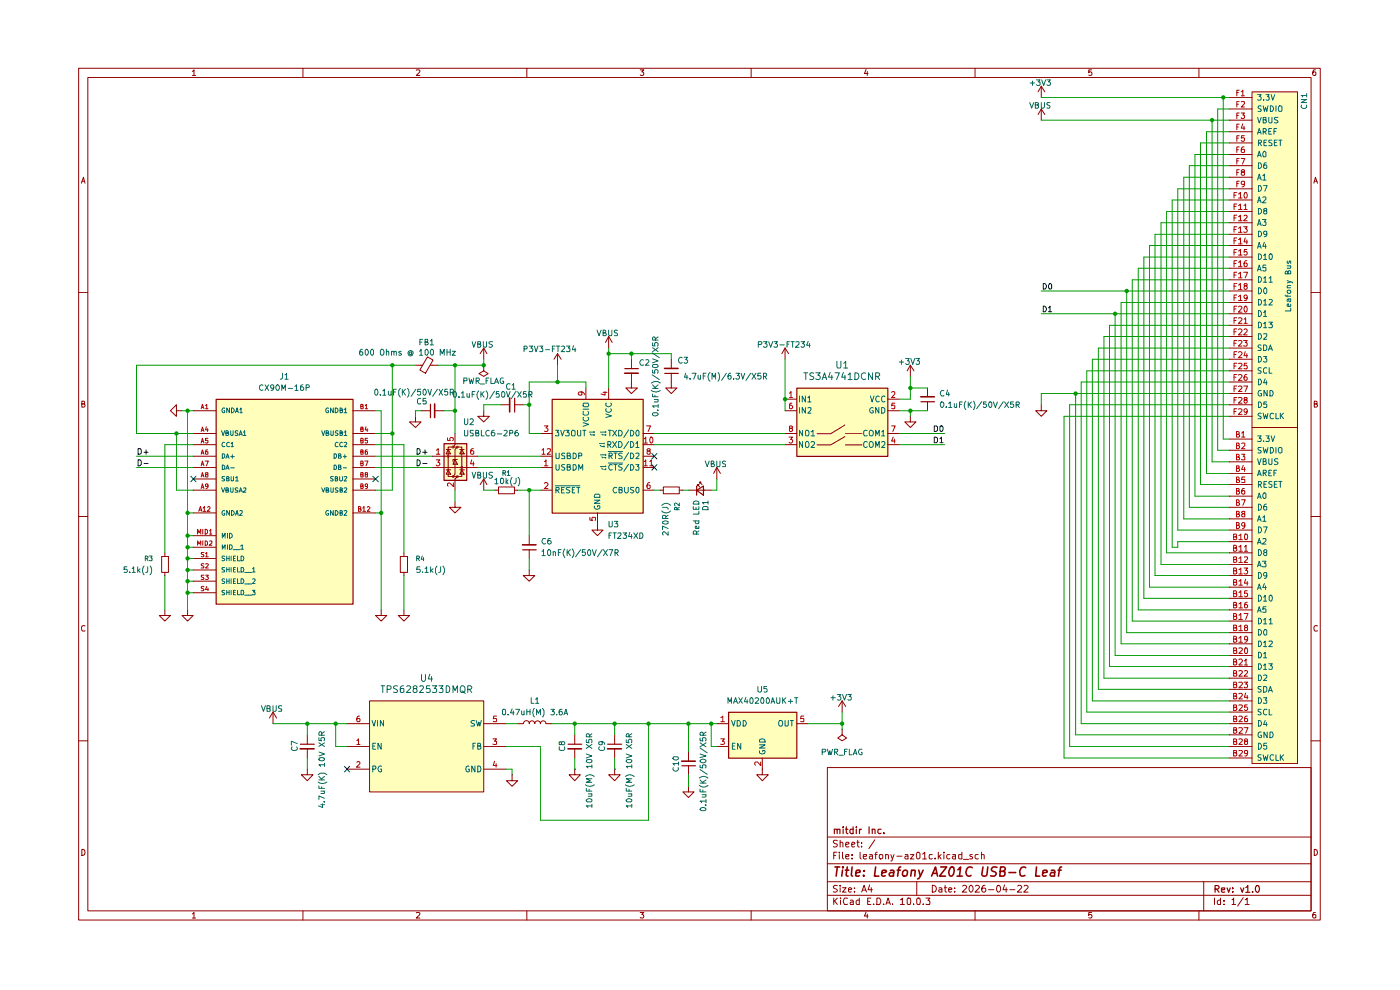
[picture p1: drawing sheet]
<svg xmlns="http://www.w3.org/2000/svg" width="297mm" height="210mm" viewBox="0 0 297 210" stroke-linecap="round" stroke-linejoin="round" font-family="sans-serif">
<g fill="none" stroke="#910000" stroke-width=".21">
<path d="M16.7 14.5h263.4v180.7h-263.4zM18.6 16.4h259.5v176.8h-259.5zM40.8 15.2l.4-.4v1.2M40.8 16h.7M64.3 14.5v1.9M88.3 14.9l.6-.1 .2 .2-.1 .3-.7 .7h.8M111.8 14.5v1.9M135.8 14.8h.8l-.5 .4 .5 .3-.1 .4h-.7M159.3 14.5v1.9M183.7 14.7l-.3 .9h.8M184 15.2v.8M206.8 14.5v1.9"/>
<path d="M231.6 14.8h-.6v.6l.4-.2 .3 .3-.1 .4h-.6M254.3 14.5v1.9M279.1 14.8l-.5 .1-.1 .9 .2 .2 .5-.1v-.5l-.2-.2-.4 .1-.1 .2M17.3 38.9l.4-1.3 .3 1.3M17.4 38.4h.6M278.7 38.9l.4-1.3 .4 1.3M278.8 38.4h.6M16.7 62.1h1.9M278.1 62.1h2M17.4 85.7h.5l.1-.4-.2-.2h-.4v1.3l.6-.1v-.4l-.2-.2M278.8 85.7h.5l.1-.4-.6-.2v1.3h.4l.3-.5-.3-.2M16.7 109.6h1.9"/>
<path d="M278.1 109.6h2M18 132.8l-.2-.1a.67 .67 0 0 0-.5 .5 .67 .67 0 0 0 .2 .7l.5-.1M279.5 132.8l-.3-.1a.67 .67 0 0 0-.5 .5 .67 .67 0 0 0 .3 .7l.5-.1M16.7 157.1h1.9M278.1 157.1h2M175.5 162.8h102.6v30.4h-102.6zM175.5 177.6h102.6M177.6 178.3h-.7l-.1 .4 .2 .2 .5 .1 .1 .3-.3 .4-.5-.1M178.2 178.8l.2-.1h.3l.1 1M178.2 178.2v1.5M179.4 179.2l.7-.2v-.3h-.4l-.3 .2 .1 .7h.6M180.7 179.2l.7-.2-.1-.3h-.4l-.2 .2 .1 .7h.5"/>
<path d="M181.8 178.7h.5M182 178.2v1.2l.3 .3M182.8 179.5v.2M182.8 178.7v.2M185.6 178.1l-1.3 1.9M17.4 180.2a.64 .64 0 0 1 .6 .6 .64 .64 0 0 1-.6 .6zM40.8 193.9l.4-.3v1.1M40.8 194.7h.7M64.3 193.2v2M88.3 193.6h.6l.2 .1-.1 .4-.7 .6h.8M111.8 193.2v2M135.8 193.6h.8l-.5 .4 .5 .2-.1 .5h-.7"/>
<path d="M159.3 193.2v2M175.5 189.9h102.6M175.5 187h102.6M175.5 183.2h102.6M176.9 190.5v1.4M176.9 181.4h.4M177 191.1l.6 .8M177.6 180.8h-.7v1.4M177.6 187.9l-.6-.1-.2 .2 .1 .4 .6 .2 .1 .4a.6 .6 0 0 1-.8 .1M177.6 190.5l-.7 .8M178.1 180.8v.1M178.1 181.3v.9"/>
<path d="M178.2 187.8v.2M178.2 188.3v.9M178.3 190.5v.1M178.3 190.9v1M178.7 188.3h.8l-.8 .9h.8M178.7 180.8v1.2l.3 .2M179.4 181.7l.7-.1v-.3h-.6l-.1 .1 .1 .7h.6M179.8 190.6l-.6-.1a1.02 1.02 0 0 0 0 1.4l.6-.1M180 188.7l.7-.1-.1-.2-.4-.1-.2 .2v.6l.2 .1 .4-.1M180.4 191l.4-.1 .2 .3v.7h-.6l-.1-.4 .7-.2M180.8 182v.2M180.8 181.3v.1"/>
<path d="M181.3 189.1v.1M181.3 188.4v.1M182.3 190.5v1.4h-.5l-.2-.7 .3-.3 .4 .1M182.5 180.8v1.2l.2 .2M182.8 189.2l.5-1.4 .5 1.4M183 188.8h.6M183.1 181.7l.7-.1v-.3h-.6l-.1 .1 .1 .7h.6M183.7 193.5l-.3 .8h.8M184 193.9v.8M184.1 191.2h.4M184.5 187.7l-.3 1h.9M184.5 181.3h.5l.1 .9"/>
<path d="M184.7 190.5h-.6v1.4h.6M184.8 188.3v.9M185.1 181.6h-.5l-.2 .3 .2 .3 .5-.1M185.3 191.8v.1M185.6 181.3h.5M186 190.5h.6a1.02 1.02 0 0 1 0 1.4h-.6zM186.1 180.8l-.3 .1v1.3M186.6 181.3h.5l.2 .7a.45 .45 0 0 1-.7 .1zM187.5 191.8v.1M187.9 181.4l.5-.1 .1 .9M187.9 181.3v.9M188 191.9l.4-1.4 .5 1.4"/>
<path d="M188 191.5h.7M189 181.3l.3 .9M189.3 191.8v.1M189.7 181.3l-.5 1.2-.2 .1M190.3 181.6h1.1M191 190.8l.4-.3v1.4M191 191.9h.9M192 181.3h.5l.1 .9M192.5 190.6h.6l.1 .8-.2 .5h-.4l-.1-.3zM192.6 181.6h-.5l-.2 .3 .2 .3 .5-.1M193.1 181.3h.8l-.8 .9h.8M193.8 191.8v.1"/>
<path d="M194.5 180.9l.3-.1 .4 .2v1l-.4 .2a.82 .82 0 0 1-.3-1.3zM194.5 187v2.9M194.7 190.5l.5 .1v.8l-.1 .5h-.4l-.2-.3v-.8zM195.8 181.2l.4-.4v1.4M195.8 182.2h.7M195.8 191.8v.1M196.4 190.5h.9l-.4 .5 .4 .3-.1 .6-.8-.1M197.8 187.8a.73 .73 0 0 1 .8 .7 .73 .73 0 0 1-.8 .7zM197.8 181.3h-.6l-.1 .2 .1 .6h.6M198.4 182v.2M199.1 180.8v1.4M199.2 188.4l.4-.1 .2 .2v.7"/>
<path d="M199.2 181.6l.4 .6M199.6 181.3l-.5 .5M199.8 188.6l-.6 .1-.1 .2 .2 .3 .5-.1M200.2 180.8v.1M200.2 181.3v.9M200.3 188.3h.5M200.5 187.8v1.3l.3 .1M201.3 188.7l.6-.1-.1-.2-.4-.1-.1 .2v.6l.1 .1 .4-.1M201.5 181.3h-.5l-.2 .2v.5l.3 .2 .4-.1M202.1 181.3h.6v.9M202.5 189.1v.1M202.5 188.4v.1"/>
<path d="M202.7 181.6h-.4l-.3 .3 .3 .3 .4-.1M204.1 181.3l-.7 .1v.6l.2 .2 .5-.1M204.1 180.8v1.4M204.2 188l.2-.2h.3l.4 .4-1 1h1M204.4 182.3h1.1M205.9 187.8a.76 .76 0 0 1 .5 .7 .76 .76 0 0 1-.5 .7 .89 .89 0 0 1 0-1.4zM206.3 181.3h-.5l-.1 .1 .2 .3 .4 .1v.3h-.6M206.8 193.2v2M206.9 188l.6-.2 .3 .4-1 1h1M207.5 181.3h-.5l-.2 .7a.45 .45 0 0 0 .7 .1M208.2 181.4l.5-.1 .1 .9M208.2 180.8v1.4"/>
<path d="M209 187.8l-.5 .1-.1 .2-.1 .9 .2 .2h.4l.2-.2-.1-.6h-.5l-.2 .2M209.7 188.7h1.1M211.6 187.9l.2-.1a.76 .76 0 0 1 .5 .7 .76 .76 0 0 1-.5 .7 .97 .97 0 0 1-.2-1.3zM213.1 187.7l-.3 1h.9M213.4 188.3v.9M214.2 188.7h1.1M215.9 188l.2-.2h.3l.4 .4-1 1h1M217.3 188l.1-.2h.4l.3 .4-.9 1h.9M231.6 193.6h-.6v.5l.4-.1 .3 .2-.1 .5h-.6M254.3 193.2v2M255.4 187v6.2M257.6 190.5v1.4"/>
<path d="M258.9 190.5v1.4h-.5l-.2-.7a.45 .45 0 0 1 .7-.2M259.7 191.8v.1M259.7 191v.2M261.4 190.8l.3-.3v1.4M261.4 191.9h.7M263.7 190.4l-1.1 1.8M264.2 190.8l.4-.3v1.4M264.2 191.9h.8M278.8 180.2a.64 .64 0 0 1 .7 .6 .64 .64 0 0 1-.7 .6zM279.1 193.6h-.5l-.1 .9 .2 .2h.5v-.6l-.2-.1h-.3l-.2 .2"/>
</g>
<g fill="none" stroke="#910000" stroke-width=".25">
<path d="M177 176l.5-.1 .1 .9M177 175.9v.9M177.6 176.1l.1-.2h.5v.9M178.9 175.4v.2M178.9 175.9v.9M179.4 175.9h.5M179.5 175.4v1.2l.4 .2M181 175.9h-.5l-.2 .3v.4l.3 .2 .4-.1M181 175.4v1.4M181.7 175.4v.2M181.7 175.9v.9M182.3 175.9v.9"/>
<path d="M182.8 175.9h-.3l-.2 .3M184.4 175.4v1.4M185 176l.6-.1v.9M185 175.9v.9M186.9 175.9h-.5l-.2 .3v.4l.3 .2 .4-.1M187.5 176.7v.1M257.8 188.6h.6l.2-.3v-.2l-.2-.3h-.6v1.5M258.1 188.6l.5 .7M259.1 188.8l.7-.1v-.4h-.6l-.1 .2 .1 .7h.6M260.3 188.3l.4 1 .3-1M261.5 189.1v.2M261.5 188.3v.2"/>
<path d="M263.2 188.3l.3 1 .4-1M264.3 188.3l.4-.5v1.5M264.3 189.3h.8M265.7 189.1v.2M266.7 187.8a.75 .75 0 0 1 .5 .8 .75 .75 0 0 1-.5 .7 .92 .92 0 0 1 0-1.5z"/>
</g>
<g fill="none" stroke="#910000" stroke-width=".34">
<path d="M177.1 183.9h1M177.6 183.9l-.2 1.9M178.7 184.6l-.1 1.2M178.8 183.9v.2M179.3 184.6h.8M179.8 183.9l-.3 1.7 .4 .2M180.8 183.9l-.2 1.7 .3 .2M181.5 185.2l1-.2v-.3l-.6-.1-.3 .2-.1 1h.8M183.2 185.7v.1M183.3 184.7v.1M185.8 183.9l-.3 1.9h.9M187 185.2l1-.2v-.3a.6 .6 0 0 0-.9 .1v1h.7"/>
<path d="M188.9 184.7h.7l-.1 1.1M189.7 185l-.7 .1-.4 .2 .1 .5h.2h.7M190.3 184.6h.7M191.1 183.9l-.4 .3-.3 1.6M191.8 184.7l.4-.1 .3 .1v.7a.52 .52 0 0 1-.6 .5 .52 .52 0 0 1-.5-.5l.1-.5zM193.4 184.7l.2-.1 .5 .1v1.1M193.4 184.6l-.2 1.2M194.9 184.6l.3 1.2M195.8 184.6l-.8 1.7-.3 .1M197.6 185.8l.9-1.9 .4 1.9M197.9 185.3h.8M199.6 183.9h1.2l-1.5 1.9h1.3"/>
<path d="M201.6 184.1l.5-.2a1.27 1.27 0 0 1-.3 1.9h-.1a1.17 1.17 0 0 1-.1-1.7zM203 185.8h1.1M203.2 184.5l.6-.6-.3 1.9M206.3 184.1l-.1-.1a.99 .99 0 0 0-1.2 .6 .99 .99 0 0 0 .5 1.2l.5-.1M208.5 183.9l-.2 1.5 .1 .3a.6 .6 0 0 0 1-.3l.2-1.5M211.5 184l-.8-.1-.4 .4 .2 .4 .7 .4 .1 .3-.1 .3-.3 .1h-.8M212.2 184.8l.8-.1 .3-.4-.1-.2-.3-.2h-.6l-.2 1.9h.7l.3-.1 .1-.7-.3-.2M214 185.1h1.5M217.6 184.1l-.1-.1a.92 .92 0 0 0-1 .3 .92 .92 0 0 0-.1 1 .47 .47 0 0 0 .6 .5l.4-.1M219.9 183.9l-.2 1.9h.9M221.2 185.2l1-.2-.1-.3a.6 .6 0 0 0-.9 .1v1h.7M223 184.7h.7v1.1"/>
<path d="M223.8 185l-.9 .2-.1 .4 .2 .2h.7M224.5 184.6h.6M225.2 183.9l-.4 .3-.3 1.6"/>
</g>
<g fill="#ffb">
<path d="M78.4 148.7h24.2v19.3h-24.2z"/>
<path d="M117.1 84.7h19.3v24.1h-19.3z"/>
<path d="M45.8 84.7h29v43.4h-29z"/>
<path d="M94.2 94.1h4.8v7.8h-4.8z"/>
<path d="M154.5 151h14.5v9.8h-14.5z"/>
<path d="M265.6 19.5h9.7v142.5h-9.7z"/>
<path d="M169 82.3h19.3v14.5h-19.3z"/>
</g>
<g fill="none" stroke="#910000" stroke-width=".21">
<path d="M220.9 18.3l-.7 1.2M220.9 18.3l.8 1.2M220.9 18.3v2.4M265.6 19.5h9.7v142.5h-9.7zM220.9 23.1v2.4M220.9 23.1l-.7 1.2M220.9 23.1l.8 1.2M260.8 20.7h4.8M260.8 23.1h4.8M260.8 25.5h4.8M260.8 27.9h4.8M260.8 30.3h4.8"/>
<path d="M260.8 32.8h4.8M260.8 35.1h4.8M260.8 37.6h4.8M260.8 40.1h4.8M260.8 42.4h4.8M260.8 44.9h4.8M260.8 47.2h4.8M260.8 49.7h4.8M260.8 52.1h4.8M260.8 54.5h4.8M260.8 56.9h4.8M260.8 59.4h4.8"/>
<path d="M88.1 77.5h1.6M90.7 75.7l1.2 .7-1.6 2.8-1.2-.7zM91.3 77.5h1.7M102.6 77.5v1.2l1 .6-1 .5-1-.5 1-.6M102.6 77.5h.1M102.6 73.8l-.7 1.2M102.6 73.8l.7 1.2M102.6 73.8v2.4M118.3 75l-.8 1.2M118.3 75l.7 1.2M118.3 75v2.5M129.1 71.4v2.4"/>
<path d="M129.1 71.4l-.7 1.2M129.1 71.4l.8 1.2M133.9 79.2v3.1h-1.1l1.1 1.2 1.3-1.2h-1.3M133.9 76.2v2M142.4 79.2v3.1h-1.2l1.2 1.2 1.2-1.2h-1.2M142.4 76.2v2M166.5 73.8l-.6 1.2M166.5 73.8l.8 1.2M166.5 73.8v2.4M193.1 77.5l-.6 1.2M193.1 77.5l.8 1.2M193.1 77.5v2.3"/>
<path d="M260.8 61.7h4.8M260.8 64.2h4.8M260.8 66.6h4.8M260.8 69h4.8M260.8 71.4h4.8M260.8 73.8h4.8M260.8 76.2h4.8M260.8 78.7h4.8M37.4 87.1v1.2l-1.2-1.2 1.2-1.2v1.2h1.2M41 87.1h4.8M41 99.1h4.8M41 92h4.8"/>
<path d="M41 96.8h4.8M41 94.3h4.8M74.8 87.1h4.9M74.8 99.1h4.9M74.8 92h4.9M74.8 96.8h4.9M74.8 94.3h4.9M88.1 88.3v1.2h-1.2l1.2 1.2 1.2-1.2h-1.2M89.3 87.1h2M91.7 99.1h9.7M91.7 96.8h9.7M92.2 87.1h2"/>
<path d="M94.7 99.7h.9M94.7 95.3h.9M95.1 95.3l.5 1h-.9zM95.1 99.7l.5 .9h-.9zM96.1 94.8h-1v6.3h1M96.5 92v2.3l-.4 .5h.9l-.5 .5v5.3l-.4 .5h.9l-.5 .5v2.4M96.5 97.5l.5 1h-.9zM97 97.5h-.9v.4M97 94.8h1v6.3h-1M97.5 99.7h1M97.5 95.3h1M98 95.3l.5 1h-1z"/>
<path d="M98 99.7l.5 .9h-1zM102.6 87.1v1.2h-1.2l1.2 1.2 1.2-1.2h-1.2M106.2 85.9h1.9M109.1 85.9h1.9M114.6 99.1h2.5M114.6 92h2.5M114.6 96.8h2.5M124.3 82.3v2.4M129.1 82.3v2.4M136.4 99.1h2.4M136.4 92h2.4M136.4 96.8h2.4"/>
<path d="M136.4 94.3h2.4M152.1 99.1l-.7 1.3M152.1 99.1l.7 1.3M152.1 99.1v2.5M166.5 87.1h2.5M166.5 92h2.5M166.5 94.3h2.5M166.5 84.7h2.5M179.3 90.1l-3.1 1.9h-2.9M179.3 92.6l-3.1 1.8h-2.9M179.3 92h3.6M179.3 94.4h3.6"/>
<path d="M188.3 87.1h2.5M188.3 92h2.5M188.3 94.3h2.5M188.3 84.7h2.5M193.1 88.3v1.2h1.2l-1.2 1.2-1.2-1.2h1.2M193.1 88.3h.1M196.8 82.3v1.9M196.8 85.2v1.9M220.9 85.9v1.2h1.2l-1.2 1.2-1.2-1.2h1.2M260.8 85.9h4.8M260.8 93.1h4.8M260.8 95.5h4.8"/>
<path d="M260.8 98h4.8M260.8 81h4.8M260.8 83.5h4.8M260.8 88.3h4.8M265.6 90.7h9.7M34.3 118h1.4v3.4h-1.4zM35 117.3v.7M41 104h4.8M41 101.6h4.8M41 108.8h4.8M41 113.6h4.8M41 116.1h4.8"/>
<path d="M41 118.5h4.8M74.8 104h4.9M74.8 101.6h4.9M74.8 108.8h4.9M84.9 118h1.5v3.4h-1.5zM85.7 117.3v.7M96.5 106.4v1.2h-1.2l1.2 1.2 1.3-1.2h-1.3M102.6 101.6v2.4M102.6 101.6l-.7 1.2M102.6 101.6l.7 1.2M105 104h.8M105.8 103.3h3.3v1.4h-3.3z"/>
<path d="M109.1 104h.7M112.3 113.6v2M112.3 116.6v1.9M114.6 104h2.5M126.8 108.8v3.6h-1.2l1.2 1.2 1.1-1.2h-1.1M136.4 104h2.4M140 104h.7M140.7 103.3h3.4v1.4h-3.4zM144.1 104h.8M146.1 104h4.8M148 103v-.2h.3h-.3l.4 .5M148.4 102.5v-.2h.3h-.3l.5 .5"/>
<path d="M260.8 100.4h4.8M260.8 102.8h4.8M260.8 105.2h4.8M260.8 107.6h4.8M260.8 110.1h4.8M260.8 112.4h4.8M260.8 114.9h4.8M260.8 117.3h4.8M260.8 119.7h4.8M35 129.4v1.2h1.2l-1.2 1.1-1.2-1.1h1.2M35 121.4v.7M39.8 129.4v1.2h-1.2l1.2 1.1 1.2-1.1h-1.2"/>
<path d="M41 120.9h4.8M41 123.3h4.8M41 125.7h4.8M80.9 129.4v1.2h-1.2l1.2 1.1 1.1-1.1h-1.1M85.7 129.4v1.2h-1.2l1.2 1.1 1.2-1.1h-1.2M85.7 121.4v.7M112.3 120.9v1.2h-1.3l1.3 1.2 1.2-1.2h-1.2M260.8 122.1h4.8M260.8 124.5h4.8M260.8 126.9h4.8M260.8 129.4h4.8M260.8 131.7h4.8"/>
<path d="M260.8 134.2h4.8M260.8 136.6h4.8M260.8 139h4.8M57.9 151l-.7 1.3M57.9 151l.8 1.3M57.9 151v2.5M65.2 155.9v1.9M65.2 158.8v2M73.6 158.3h4.8M73.6 153.5h4.8M78.4 148.7h24.2v19.3h-24.2zM102.6 158.3h4.8"/>
<path d="M102.6 153.5h4.8M109.8 153.5h1.2M111 153.5a.64 .64 0 0 1 .7-.6 .64 .64 0 0 1 .6 .6M112.3 153.5a.59 .59 0 0 1 .6-.6 .59 .59 0 0 1 .6 .6 .59 .59 0 0 1 .6-.6 .59 .59 0 0 1 .5 .6 .59 .59 0 0 1 .6-.6 .59 .59 0 0 1 .6 .6h1.3M121.9 155.9v1.9M121.9 158.8v2M130.4 155.9v1.9M130.4 158.8v2M146.1 159.5v2M152.1 158.3h2.4M152.1 153.5h2.4M169 153.5h2.4"/>
<path d="M178.7 154.7v1.2l.9 .7-.9 .5-1-.5 1-.7M178.7 154.7h.1M178.7 148.7l-.8 1.2M178.7 148.7l.7 1.2M178.7 148.7v2.3M260.8 158.3h4.8M260.8 153.5h4.8M260.8 141.4h4.8M260.8 143.9h4.8M260.8 146.2h4.8M260.8 148.7h4.8M260.8 151h4.8"/>
<path d="M260.8 155.9h4.8M65.2 163.2v1.1h1.2l-1.2 1.3-1.3-1.3h1.3M65.2 163.2h.1M73.6 163.2h4.8M102.6 163.2h4.8M108.6 164.3v1.3h1.2l-1.2 1.2-1.2-1.2h1.2M108.6 164.3h.1M121.9 163.2v1.1h1.2l-1.2 1.3-1.2-1.3h1.2M121.9 163.2h.1M130.4 163.2v1.1h1.2l-1.2 1.3-1.3-1.3h1.3M130.4 163.2h.1M146.1 166.8v1.2h1.1l-1.1 1.2-1.2-1.2h1.2"/>
<path d="M146.1 166.8h.1M146.1 162.4v1.9M161.7 163.2v1.1h1.3l-1.3 1.3-1.2-1.3h1.2M161.7 163.2h.1M161.7 160.8v2.4M260.8 160.8h4.8"/>
</g>
<g fill="none" stroke="#910000" stroke-width=".25">
<path d="M132.6 78.2h2.8M141 79.2h2.9M45.9 84.7h29v43.4h-29zM91.3 85.7v2.9M94.2 94.1h4.8v7.8h-4.8zM109.2 84.5v2.9M117.1 84.7h19.3v24.1h-19.3zM169 82.3h19.3v14.5h-19.3zM195.4 85.2h2.9M110.9 116.6h2.9M147.8 104l1.4-.9v1.9zM147.8 103.1v1.9"/>
<path d="M63.7 157.9h3M120.5 157.9h2.9M128.9 157.9h3M154.6 151.1h14.4v9.7h-14.4zM144.7 162.4h2.8"/>
</g>
<path d="M132.5 79.2h2.9M141 78.2h2.9M92.2 85.7v2.9M108.1 84.4v3M195.3 84.2h2.9M110.8 115.6h2.9M63.7 158.8h2.9M120.5 158.8h2.9M128.9 158.8h2.9M144.6 161.5h2.9" fill="none" stroke="#910000" stroke-width=".34"/>
<g fill="none" stroke="#b90000" stroke-width=".21">
<path d="M262.4 19.6h.3M262.9 19.1h-.5v1.2M263.3 19.5l.4-.4v1.2M262.4 22.1h.3M262.4 24.5h.3M262.4 26.9h.3M262.4 29.3h.3M262.4 31.8h.3M262.4 34.1h.3M262.4 36.6h.3M262.4 39h.3M262.9 21.5h-.5v1.2"/>
<path d="M262.9 24h-.5v1.2M262.9 26.3h-.5v1.2M262.9 28.8h-.5v1.2M262.9 31.2h-.5v1.1M262.9 33.6h-.5v1.2M262.9 36h-.5v1.2M262.9 38.4h-.5v1.2M263.3 21.6h.7v.4l-.7 .7h.7M263.3 24h.7l-.3 .4 .3 .1v.5l-.2 .2h-.3l-.2-.2M263.3 33.6h.8l-.5 1.2M263.3 20.3h.7M263.6 36.5l-.3-.2 .1-.2h.6v.3l-.4 .1-.3 .2 .2 .5 .5-.1v-.4l-.2-.2"/>
<path d="M263.7 26.3l-.4 .9h.8M263.9 31.2h-.4a.94 .94 0 0 0 0 1.1h.5v-.5l-.5-.1-.2 .1M263.9 26.8v.7M264 28.8h-.6l-.1 .5h.7v.5l-.2 .2h-.3l-.2-.2M264 39l-.1 .1h-.4l-.2-.1v-.4l.2-.2 .5 .1v.9l-.5 .2M261.8 41.4h.4M261.8 43.8h.4M261.8 46.2h.4M261.8 48.7h.4M261.8 51.1h.4M261.8 53.5h.4M261.8 55.9h.4"/>
<path d="M261.8 58.3h.4M262.4 40.8h-.6v1.2M262.4 43.3h-.6v1.2M262.4 45.6h-.6v1.2M262.4 48.1h-.6v1.2M262.4 50.5h-.6v1.2M262.4 52.9h-.6v1.2M262.4 55.3h-.6v1.3M262.4 57.7h-.6v1.2M262.7 41.2l.4-.4v1.2M262.7 43.6l.4-.3v1.2M262.7 46l.4-.4v1.2"/>
<path d="M262.7 48.4l.4-.3v1.2M262.7 50.8l.4-.3v1.2M262.7 53.3l.4-.4v1.2M262.7 55.6l.4-.3v1.3M262.7 58.1l.4-.4v1.2M262.7 42h.8M262.7 44.5h.8M262.7 46.8h.8M262.7 49.3h.8M262.7 51.7h.8M262.7 54.1h.8M262.7 56.6h.8"/>
<path d="M262.7 58.9h.8M263.8 48.1h.8l-.4 .4 .3 .1v.6h-.7M263.8 57.7h.9l-.5 1.2M263.9 43.6l.3-.3v1.2M263.9 45.8l.4-.2 .3 .4-.8 .8h.8M263.9 44.5h.7M264.2 40.8a.75 .75 0 0 1 .2 1.2h-.3l-.2-.4 .1-.6zM264.2 50.5l-.3 .8h.8M264.5 52.9h-.5l-.1 .6 .2-.2 .4 .1v.6h-.6M264.5 55.3h-.3a.93 .93 0 0 0-.2 1.2h.5l.1-.5-.1-.2h-.5l-.1 .2M264.5 50.9v.8M261.8 60.7h.4"/>
<path d="M261.8 63.2h.4M261.8 65.5h.4M261.8 68h.4M261.8 70.4h.4M261.8 72.8h.4M261.8 75.2h.4M261.8 77.6h.4M262.4 60.1h-.6v1.3M262.4 62.6h-.6v1.2M262.4 64.9h-.6v1.3M262.4 67.4h-.6v1.2M262.4 69.8h-.6v1.2"/>
<path d="M262.4 72.2h-.6v1.2M262.4 74.6h-.6v1.3M262.4 77.1h-.6v1.1M262.4 79.4h-.6v1.3M262.7 60.5l.4-.4v1.3M262.7 62.9l.4-.3v1.2M262.7 65.1l.2-.2h.3l.3 .3-.8 1h.8M262.7 67.5l.5-.1 .3 .3-.8 .9h.8M262.7 69.9l.2-.1h.3l.3 .2-.1 .4-.7 .6h.8M262.7 72.3l.5-.1 .3 .3-.8 .9h.8M262.7 74.8l.2-.2h.3l.3 .2-.1 .4-.7 .7h.8M262.7 77.1h.5l.3 .2-.8 .9h.8"/>
<path d="M262.7 79.6l.2-.2h.3l.3 .3-.1 .3-.7 .7h.8M262.7 61.4h.8M262.7 63.8h.8M263.8 72.2h.8l-.4 .4 .4 .3-.1 .5-.7-.1M263.9 67.7l.3-.3v1.2M263.9 69.9l.4-.1 .3 .3-.8 .9h.8M263.9 68.6h.7M264.2 60.6h-.2a.31 .31 0 0 1 .1-.4 .31 .31 0 0 1 .4 .1v.3h-.3l-.3 .3v.2l.3 .3 .4-.3-.1-.4-.2-.1M264.2 64.9a.68 .68 0 0 1 .4 .7 .68 .68 0 0 1-.4 .6l-.3-.5 .1-.6zM264.2 74.6l-.3 .8h.8M264.5 77.1h-.5l-.1 .5 .2-.1 .4 .1v.6h-.6M264.5 79.4a.72 .72 0 0 0-.6 .5 .72 .72 0 0 0 .3 .8l.3-.1 .1-.4a.35 .35 0 0 0-.4-.3 .35 .35 0 0 0-.3 .3"/>
<path d="M264.5 75v.9M264.6 63.1l-.4 .2-.3-.2v-.3a.35 .35 0 0 1 .3-.2 .35 .35 0 0 1 .4 .2l-.2 .9-.4 .1M42.7 86.7l.2-.9 .4 .9M42.7 91.5l.2-.9 .4 .9M42.7 94l.2-1 .4 1M42.7 96.4l.2-1 .4 1M42.7 98.8l.2-1 .4 1M42.8 86.4h.4M42.8 91.3h.4M42.8 93.6h.4M42.8 96.1h.4M42.8 98.5h.4"/>
<path d="M43.5 97.8h.7l-.4 1M43.6 86l.3-.2v.9M43.6 86.7h.5M43.8 90.5l-.2 .7h.6M44 95.4h-.2l-.2 .3v.6h.5v-.5h-.3l-.2 .1M44 90.9v.6M44.1 93h-.5v.5h.5v.4h-.5M76.5 86.2h.5v-.4h-.5v.9h.5l.1-.4-.2-.1M76.5 91h.5v-.4h-.5v.9h.5l.1-.4-.2-.1M76.5 93.5h.4l.2-.4-.2-.1h-.4v1l.6-.1v-.3l-.2-.1M76.5 95.8h.5v-.4h-.5v1h.5l.1-.5-.2-.1M76.5 98.3h.4l.2-.2-.2-.3h-.4v1l.6-.1v-.3l-.2-.1"/>
<path d="M77.4 97.8h.7l-.5 1M77.5 86l.2-.2v.9M77.5 86.7h.5M77.6 90.5l-.1 .7h.6M77.9 95.4h-.3l-.1 .3v.6h.5v-.5h-.4l-.1 .1M77.9 90.9v.6M78 93h-.5v.5h.5v.4h-.5M92.5 95.5l.5-.3v1.2M92.5 97.5h.8l-.4 .5 .3 .1 .1 .5-.2 .2h-.4l-.2-.2M92.5 96.4h.8M94.9 92.9v.5l.6 .1v-.6h.6l.1 .4-.2 .2M100.1 97.5l-.3 .9h.8"/>
<path d="M100.4 95.2l-.4 .1-.2 .8a.42 .42 0 0 0 .7 .2l-.1-.6-.3-.1-.3 .2M100.4 98v.8M115 95.5l.3-.3v1.2M115 96.4h.7M115.5 97.9h.2l.1-.4v1.3M115.5 90.3h.8l-.5 .5 .5 .2-.1 .4h-.7M115.5 98.8h.8M116.1 95.3h.7v.4l-.7 .7h.7M123.3 83.1l.1 .1v.5h-.6l-.1-.3 .2-.3h.7l.4 .4v.2M127.9 83.2h.9M128.4 83.1v.7l-.9-.2M136.7 93.1h.1l.2-.4v1.3"/>
<path d="M136.7 97.9h.1l.2-.4v1.3M136.7 98.8h.6M136.7 94h.6M137.2 90.3h.8l-.5 1.2M137.5 95.7l-.3-.3 .1-.1h.6v.3l-.4 .1a.35 .35 0 0 0-.3 .3 .35 .35 0 0 0 .3 .4l.4-.1v-.5l-.1-.1M137.8 97.9l.4-.4v1.3M137.8 98.8h.7M138.1 92.7a.68 .68 0 0 1 .4 .6 .68 .68 0 0 1-.4 .7l-.3-.5 .1-.6zM167.4 92.7h.8l-.5 .5 .5 .2v.3l-.3 .3h-.3l-.2-.2M167.5 83.4l.3-.3v1.2M167.5 84.3h.7M167.6 90.9l-.1-.1v-.4h.6v.4l-.6 .1v.5l.1 .1h.3l.3-.2-.3-.4"/>
<path d="M168 85.5h-.4l-.1 .3v.8h.6l.1-.4-.3-.3h-.3l-.1 .3M189.1 83.2l.2-.1h.4l.1 .1v.4l-.7 .7h.7M189.1 90.3h.8l-.5 1.2M189.5 92.7l-.4 .9h.8M189.7 93.1v.9M189.8 85.5h-.6l-.1 .6 .2-.2h.4l.1 .2v.5h-.7M261.8 80h.4M261.8 82.5h.4M261.8 84.8h.4M261.8 87.3h.4M262.3 92.1l.5-.1v-.4l-.5-.1v1.2h.5l.2-.3-.4-.3M262.3 94.5h.5v-.5h-.5v1.2h.4l.3-.5-.4-.2"/>
<path d="M262.3 96.9h.5v-.5h-.5v1.1h.5l.2-.3-.4-.3M262.3 99.3h.5v-.5h-.5v1.2h.4l.3-.4-.4-.3M262.4 81.9h-.6v1.2M262.4 84.3h-.6v1.2M262.4 86.7h-.6v1.2M262.7 82l.5-.1 .3 .2-.8 1h.8M262.7 84.4l.6-.1 .2 .2-.1 .3-.7 .7h.8M262.7 86.8l.5-.1 .3 .3-.8 .9h.8M263.4 91.9l.3-.4v1.2M263.4 94.1h.7v.4l-.7 .7h.7M263.4 96.4h.7l-.4 .5h.4v.6h-.7M263.4 92.7h.7"/>
<path d="M263.7 98.7l-.3 .9h.8M263.8 81.9h.9l-.5 1.2M264 99.1v.9M264.2 84.8l-.3-.2 .1-.3h.5v.5h-.5l-.1 .2v.3l.3 .2 .4-.2-.1-.5h-.2M264.6 87.2a.35 .35 0 0 1-.4 .3 .35 .35 0 0 1-.3-.3v-.2a.35 .35 0 0 1 .3-.3 .35 .35 0 0 1 .4 .3l-.2 .8-.4 .1M41.9 113.3v-1l.4 .7 .3-.7v1M41.9 115.7v-1l.4 .7 .3-.7v1M42.2 108.5l.3-1.1 .3 1.1M42.3 108.2h.5M42.7 101.2l.2-1 .4 1M42.7 103.6l.2-1 .4 1M42.8 100.9h.4"/>
<path d="M42.8 103.4h.4M43 112.3v1M43 114.7v1M43.1 107.8l.3-.4v1.1M43.1 108.5h.6M43.3 117.2h-.5l-.1 .2 .1 .2 .4 .1 .1 .2-.2 .2-.4-.1M43.3 119.6h-.5l-.1 .1 .1 .3 .5 .2-.1 .3h-.5M43.5 112.3l.5 .2v.5l-.3 .3h-.2zM43.5 114.7l.5 .3v.5l-.1 .2h-.4zM43.6 117.4l.3-.2v.9M43.6 119.6h.3l.3 .1-.6 .8h.6M43.6 118.1h.6"/>
<path d="M43.8 100.7l-.2-.1v-.3l.4-.1 .1 .4-.5 .2 .1 .4 .4-.1v-.3l-.2-.1M44 107.6l.4-.2 .1 .5-.6 .6h.6M44.1 103l-.1 .2h-.3l-.1-.5h.5v.7l-.4 .2M44.5 112.6l.2-.3v1M44.5 114.8h.5v.4l-.6 .5h.6M44.5 113.3h.5M76 108l.5-.1-.1-.5h-.4v1.1h.5l.1-.4-.2-.1M76.5 100.7h.5v-.5h-.5v1h.5l.1-.4-.2-.1M76.5 103.1h.4l.2-.1-.2-.4h-.4v1h.6v-.4l-.2-.1M77 107.8l.2-.4v1.1M77 108.5h.6M77.6 100.7l-.1-.1v-.3l.4-.1 .1 .4-.5 .2 .1 .4 .4-.1v-.3l-.2-.1"/>
<path d="M77.9 107.6l.3-.2 .3 .3-.6 .8h.6M78 103l-.1 .2h-.3l-.1-.5h.5v.7l-.4 .2M96.2 102.5v.7l-.9-.7-.4 .2 .2 .4M115.5 102.5l.2-.1h.3l.3 .2-.1 .4-.7 .6h.8M125.1 109.7v.6l.6 .1-.1-.2v-.3l.1-.2h.5v.7M137.8 102.4a.72 .72 0 0 0-.5 .5 .72 .72 0 0 0 .2 .7l.4-.1v-.5l-.4-.1-.3 .2M261.7 113.9h.4l.2-.2-.1-.4h-.5v1.2l.6-.1 .1-.3-.3-.2M261.7 116.3l.6-.1v-.4l-.2-.1h-.4v1.2l.6-.1 .1-.3-.3-.2M261.7 118.7h.4l.2-.2-.1-.4h-.5v1.2l.6-.1 .1-.3-.3-.2M262.3 101.8l.5-.1v-.4l-.5-.1v1.2h.5l.2-.4-.4-.2M262.3 104.1h.5v-.5h-.5v1.2h.4l.3-.4-.4-.3M262.3 106.6l.5-.1v-.4l-.5-.1v1.2h.5l.2-.3-.4-.3"/>
<path d="M262.3 109.1l.5-.1v-.5h-.5v1.1h.6l.1-.4-.4-.1M262.3 111.4l.5-.1v-.4l-.5-.1v1.3h.4l.3-.4-.4-.3M262.8 113.6l.4-.3v1.2M262.8 116l.4-.3v1.2M262.8 118.5l.4-.4v1.2M262.8 114.5h.8M262.8 116.9h.8M262.8 119.3h.8M263.4 106h.8l-.5 1.2M263.7 109l-.3-.4 .2-.1h.4l.1 .3-.7 .4 .3 .4h.4v-.5l-.2-.1M264 103.6l-.4 .1-.2 .9 .3 .2 .4-.1v-.6h-.4l-.3 .2M264 116l.3-.3v1.2"/>
<path d="M264 118.2l.6-.1 .1 .4-.8 .8h.8M264 116.9h.7M264.1 101.2h-.6l-.1 .6 .6-.1 .1 .6h-.7M264.1 111.3v.2l-.4 .1-.2-.1-.1-.4 .3-.3 .4 .2v.8l-.2 .2-.3 .1M264.2 113.3h.3a.86 .86 0 0 1-.1 1.2h-.2a.86 .86 0 0 1 0-1.2zM43.3 122h-.5l-.1 .2 .1 .2 .4 .1 .1 .3-.2 .1h-.4M43.3 124.5l-.5-.1-.1 .1 .1 .3 .5 .3-.1 .2h-.5M43.6 122h.6l-.3 .3h.2l.1 .5-.3 .1h-.3M43.9 124.4l-.3 .7h.6M44.1 124.7v.6M261.7 121.1l.6-.1v-.3l-.2-.2h-.4v1.3l.6-.1 .1-.4-.3-.2M261.7 123.5h.4l.2-.1v-.4l-.2-.1h-.4v1.2l.6-.1 .1-.3-.3-.2"/>
<path d="M261.7 125.9l.6-.1v-.3l-.2-.2h-.4v1.3l.6-.1 .1-.3-.3-.3M261.7 128.4h.4l.2-.2v-.3l-.2-.1h-.4v1.2l.6-.1 .1-.4-.3-.1M261.7 130.7l.6-.1v-.3l-.2-.2h-.4v1.3l.6-.1 .1-.3-.3-.3M261.7 133.2h.4l.2-.2v-.3l-.6-.1v1.2h.6l.1-.4-.3-.2M261.7 135.6l.6-.1v-.4l-.2-.1h-.4v1.2l.6-.1 .1-.3-.3-.2M261.7 138h.4l.2-.2v-.3l-.6-.1v1.2h.6l.1-.4-.3-.2M262.8 120.8l.4-.3v1.3M262.8 123.3l.4-.4v1.2M262.8 125.6l.4-.3v1.3M262.8 128.1l.4-.3v1.2M262.8 130.5l.4-.4v1.3M262.8 132.9l.4-.3v1.2"/>
<path d="M262.8 135.4l.4-.4v1.2M262.8 137.5l.5-.1 .3 .3-.8 .9h.8M262.8 140l.2-.2h.3l.3 .2-.1 .4-.7 .7h.8M262.8 121.8h.8M262.8 124.1h.8M262.8 126.6h.8M262.8 129h.8M262.8 131.4h.8M262.8 133.8h.8M262.8 136.2h.8M263.9 120.5h.8l-.5 .5h.4l.1 .2-.1 .5-.5 .1-.2-.2M263.9 130.1h.9l-.6 1.3"/>
<path d="M264.1 137.5l.3-.1a.86 .86 0 0 1 .1 1.2l-.4-.1zM264.2 122.9l-.2 .8h.8M264.2 133.1l-.2-.3a.35 .35 0 0 1 .3-.2 .35 .35 0 0 1 .4 .2l-.3 .3a.4 .4 0 0 0-.4 .2 .4 .4 0 0 0 .1 .5l.5-.1a.36 .36 0 0 0-.2-.6M264.6 125.3h-.5l-.1 .6 .6-.1v.7l-.4 .1-.2-.2M264.6 127.8l-.4 .1-.2 .8a.35 .35 0 0 0 .3 .3 .35 .35 0 0 0 .4-.3v-.3l-.3-.2-.4 .2M264.6 123.4v.7M264.7 135.6l-.1 .1h-.5l-.1-.1 .1-.6h.3l.2 .1a.85 .85 0 0 1-.3 1.1h-.2M75.7 157.1l.3-.4v1.2M75.7 157.9h.7M76.3 151.9l-.4 .1-.2 .4 .1 .7h.5v-.7h-.5l-.1 .2M104.6 156.7h.7l-.4 .5 .4 .1v.5h-.7M105.3 151.9h-.6v.6l.5-.1 .1 .6h-.6"/>
<path d="M152.9 152.2l.4-.3v1.2M152.9 156.7h.8l-.4 .5 .4 .2v.3l-.2 .2-.6-.1M152.9 153.1h.8M170.5 151.9h-.6l-.1 .6 .6-.1 .1 .6h-.7M261.7 140.4l.6-.1v-.3l-.2-.2h-.4v1.3l.6-.1 .1-.4-.3-.2M261.7 142.8h.4l.2-.1v-.4l-.6-.1v1.2h.6l.1-.3-.1-.3h-.2M261.7 145.2h.5l.1-.4-.6-.1v1.2l.6-.1 .1-.3-.3-.3M261.7 147.7h.4l.2-.2v-.3l-.6-.1v1.2h.6l.1-.4-.3-.2M261.7 150h.5l.1-.4-.6-.1v1.2l.6-.1 .1-.3-.3-.3M261.7 152.5l.6-.1v-.4l-.6-.1v1.2h.6l.1-.4-.3-.2M261.7 154.9h.5l.1-.5h-.6v1.1h.6l.1-.4-.3-.2M261.7 157.3l.6-.1v-.4l-.6-.1v1.2h.6l.1-.3-.3-.3"/>
<path d="M261.7 159.7h.5l.1-.4-.6-.1v1.2l.6-.1 .1-.4-.3-.2M262.8 142.3l.5-.1 .3 .3-.8 .9h.8M262.8 144.8l.6-.1 .2 .2-.1 .3-.7 .7h.8M262.8 147.2l.5-.1 .3 .2-.8 1h.8M262.8 149.6l.6-.1 .2 .2-.1 .3-.7 .7h.8M262.8 152l.5-.1 .3 .3-.8 .9h.8M262.8 154.4h.6l.2 .1-.1 .4-.7 .6h.8M262.8 156.8l.5-.1 .3 .3-.8 .9h.8M262.8 159.3l.6-.1 .2 .1-.1 .4-.7 .7h.8M263.9 144.7h.8l-.5 .4 .5 .3-.1 .4-.5 .1-.2-.2M263.9 154.4h.9l-.6 1.1M264 140.2l.3-.4v1.3"/>
<path d="M264 142.3l.4-.1 .3 .4-.8 .8h.8M264 141.1h.7M264.2 147l-.2 .9h.8M264.2 157.2h-.1l-.1-.2a.34 .34 0 0 1 .4-.3 .34 .34 0 0 1 .3 .4l-.1 .1-.5 .1v.6h.5l.1-.2v-.2l-.3-.3M264.6 149.5h-.5l-.1 .5h.6v.6l-.4 .1-.2-.2M264.6 151.9l-.4 .1-.2 .4 .1 .7h.5v-.7h-.5l-.1 .2M264.6 147.5v.8M264.7 159.7l-.1 .2h-.5v-.7h.5l.1 .1-.2 1-.4 .1M75.7 161.7l.4-.2 .3 .4-.8 .8h.8M104.9 161.5l-.2 .9h.7M105.2 162v.7M161.4 161.6v.8l-.7-.8h-.4l-.2 .2v.3l.2 .2"/>
</g>
<g fill="none" stroke="#006665" stroke-width=".21">
<path d="M266.8 20.1h.8l-.5 .4 .5 .2-.1 .5h-.7M266.8 24.9l.3 1.2 .5-1.2M266.8 28.5l.3-1.2 .5 1.2M266.8 33.3l.3-1.2 .5 1.2M266.8 38.2l.3-1.3 .5 1.3M266.9 28.1h.6M266.9 32.9h.6M266.9 37.8h.6M267 30.3l.6-.1v-.3l-.1-.2h-.5v1.2M267 34.5h.4a.66 .66 0 0 1 .2 .8 .66 .66 0 0 1-.6 .4zM267 39.4h.4a.66 .66 0 0 1 .2 .7 .66 .66 0 0 1-.6 .5zM267.2 30.3l.4 .6"/>
<path d="M267.6 22.5h-.6v.4l.5 .2 .1 .4-.1 .1h-.6M267.9 37.3h.2l.1-.4v1.3M267.9 38.2h.7M268 22.4l.2 1.2 .3-.8 .2 .8 .3-1.2M268 25.4h.5l.1-.4-.6-.1v1.2l.6-.1 .1-.3-.3-.3M268 27.9h.6v-.5l-.6-.1v1.2M268.1 21.2v.1M268.1 32.2l.2-.1 .3 .2v.8l-.2 .2h-.3l-.2-.4zM268.1 39.4h.7l-.5 1.2M268.1 30.2h.5M268.2 27.9l.5 .6M268.6 20.1h.6l-.3 .4 .3 .1v.6h-.6"/>
<path d="M268.7 34.5l-.5 .1-.1 .9 .2 .2 .4-.1v-.5l-.1-.1h-.3l-.2 .2M268.7 29.7h-.6v1.2h.6M269.2 24.9v.9l.2 .3 .4-.1v-1.1M269.2 27.9h.4M269.5 22.4a.66 .66 0 0 1 .7 .5 .66 .66 0 0 1-.3 .7h-.4zM269.7 20.1l.3 1.2 .4-1.2M269.8 27.3h-.6v1.2h.6M269.8 29.7h-.6v.2v.3l.6 .3v.3h-.6M270.3 27.9h.4M270.3 30.2h.5M270.7 22.4v1.2M270.9 27.3h-.6v1.2"/>
<path d="M270.9 29.7h-.6v1.2h.6M271.1 24.9h-.6l-.2 .2 .2 .3 .5 .2v.4h-.7M271.3 29.7h.7M271.4 22.4l.6 .2v.9l-.2 .1h-.4a.86 .86 0 0 1 0-1.2zM271.6 29.7v1.2M266.8 43l.3-1.3 .5 1.3M266.8 47.8l.3-1.2 .5 1.2M266.8 52.7l.3-1.3 .5 1.3M266.8 57.5l.3-1.3 .5 1.3M266.9 42.6h.6M266.9 47.5h.6M266.9 52.3h.6"/>
<path d="M266.9 57.2h.6M267 44.2a.6 .6 0 0 1 .6 .6 .6 .6 0 0 1-.6 .6zM267 49a.6 .6 0 0 1 .6 .6 .6 .6 0 0 1-.6 .6zM267 53.9a.6 .6 0 0 1 .6 .5 .6 .6 0 0 1-.6 .6zM267 58.7a.66 .66 0 0 1 .6 .4 .66 .66 0 0 1-.2 .8h-.4zM267.8 46.6h.8l-.4 .5 .4 .1v.5l-.2 .1-.6-.1M267.9 41.9l.2-.2h.3l.2 .2v.4l-.8 .7h.8M268.1 54.2l.3-.3v1.1M268.1 59l.3-.3v1.2M268.1 55h.6M268.1 59.9h.6M268.2 51.4l-.3 .8h.8"/>
<path d="M268.3 44.7l-.2-.2 .2-.3 .4 .1v.3a.51 .51 0 0 0-.6 .7h.6v-.5l-.1-.1M268.5 51.8v.9M268.6 56.2h-.6l-.1 .6h.7v.5l-.2 .2h-.3l-.2-.2M268.7 49.5l-.1 .3h-.3l-.2-.3v-.4h.6v.9l-.5 .2M269.2 59l.4-.3v1.2M269.2 59.9h.7M269.3 53.9h.4a.78 .78 0 0 1 0 1.1l-.5-.2zM267 61a.64 .64 0 0 1 .6 .7 .64 .64 0 0 1-.6 .6zM267 63.5a.66 .66 0 0 1 .6 .4 .66 .66 0 0 1-.2 .8h-.4zM267 65.9a.64 .64 0 0 1 .6 .6 .64 .64 0 0 1-.6 .6zM267 68.3a.66 .66 0 0 1 .6 .5 .66 .66 0 0 1-.2 .7h-.4zM267 70.8h.4a.66 .66 0 0 1 .2 .7 .66 .66 0 0 1-.6 .5z"/>
<path d="M267 75.6h.4a.66 .66 0 0 1 .2 .8 .66 .66 0 0 1-.6 .4zM267.6 73.2h-.6v.5l.5 .1 .1 .4-.1 .1h-.6M267.6 78.1h-.6v.4l.5 .2 .1 .3-.1 .2h-.6M268.1 63.8l.3-.3v1.2M268.1 66.3l.3-.4v1.2M268.1 68.7l.3-.4v1.2M268.1 70.9h.6v.4l-.6 .7h.6M268.1 73.2h.3l.3 .2v.7l-.1 .2h-.5zM268.1 75.6h.6l-.3 .4 .3 .1v.5l-.1 .2h-.4l-.1-.2M268.1 64.7h.6M268.1 67.1h.6M268.1 69.5h.6"/>
<path d="M268.2 61.1l.3-.1 .2 .3v.8l-.2 .2a.71 .71 0 0 1-.3-1.2zM268.7 78.1a.45 .45 0 0 0-.6 .1v.7l.1 .3 .5-.1M269.1 74.3l.4-1.1 .4 1.1M269.2 68.3h.7l-.4 .5 .4 .2-.1 .5-.6-.1M269.2 63.6l.5-.1 .2 .3-.7 .9h.7M269.2 78v1.2h.6M269.2 74h.6M47 91.4l.3 1 .4-1M47.2 96.3h.3l.2 .1v.5l-.4 .3h-.1zM47.2 98.6l.5 .3v.5l-.2 .2h-.3zM47.7 86.6a.45 .45 0 0 0-.6 .4 .45 .45 0 0 0 .6 .5v-.4h-.2M47.7 93.9a.48 .48 0 0 0-.6 .2 .48 .48 0 0 0 .1 .6h.5"/>
<path d="M47.9 91.9l.5-.1-.1-.4h-.4v1h.4l.2-.4-.2-.1M47.9 97.2l.4-.9 .3 .9M47.9 99.6l.4-1 .3 1M48.1 96.9h.4M48.1 99.3h.4M48.7 86.5v1l-.6-1v1M48.7 93.9l-.4-.1-.2 .3v.5l.2 .1h.4M48.9 91.4v.9l.2 .1 .3-.1v-.9M48.9 96.9h.8M48.9 99.2h.8M49 94.1l.3-.3v.9M49 94.7h.5"/>
<path d="M49.1 86.5h.3l.3 .5-.3 .5h-.3zM49.3 96.4v.8M50 87.5l.3-1 .3 1M50 87.3h.5M50.5 91.4h-.5l-.1 .2 .1 .3h.3l.2 .3-.2 .2-.4-.1M50.7 92.4l.4-1 .3 1M50.8 92.1h.5M50.9 86.9l.2-.4v1M50.9 87.5h.5M51.7 91.7l.2-.3v1M51.7 92.4h.5M68.2 91.4l.4 1 .3-1"/>
<path d="M69.2 91.9l.5-.1-.2-.4h-.3v1h.4l.2-.4-.3-.1M69.7 86.6a.45 .45 0 0 0-.6 .4 .45 .45 0 0 0 .6 .5v-.4h-.2M70.2 91.4v.9l.2 .1 .3-.1v-.9M70.7 86.5v1l-.6-1v1M70.9 96.3h.3l.2 .1v.5l-.3 .3h-.2zM70.9 98.6h.2l.3 .3v.5l-.2 .2h-.3zM71.1 86.5a.52 .52 0 0 1 .6 .5 .52 .52 0 0 1-.6 .5zM71.7 91.4h-.4l-.2 .2 .2 .3 .3 .1 .1 .2-.2 .2-.4-.1M71.7 93.9l-.3-.1-.3 .3v.5l.2 .1h.4M71.8 96.7l.5-.1v-.2l-.5-.1v.9h.4l.2-.3-.3-.2M71.8 99.1h.4l.1-.4-.5-.1v1h.5l.1-.3-.3-.2M72.1 87l.5-.1-.2-.4h-.3v1h.4h.1v-.4l-.2-.1"/>
<path d="M72.1 91.9l.5-.2-.2-.3h-.3v1h.4l.1-.1v-.3l-.2-.1M72.6 93.9a.48 .48 0 0 0-.5 .2 .48 .48 0 0 0 .1 .6h.4M72.8 96.9h.7M72.8 99.2h.7M73 86.9l.3-.4v1M73 91.7l.3-.3v1M73 93.9l.4-.1 .2 .2-.6 .7h.6M73 87.5h.6M73 92.4h.6M73.2 96.4v.8M117.9 91.3h.6l-.3 .4 .3 .2v.5h-.6M117.9 98.6v.9l.3 .2 .4-.2v-.9"/>
<path d="M117.9 96.1l.1 1.2h.5l.1-.2v-1M119 91.3l.3 1.2 .4-1.2M119.8 98.6h-.5l-.2 .1 .2 .4 .5 .1v.4l-.2 .1h-.5M119.8 96.2l-.4-.1-.3 .3 .3 .3 .4 .2v.3l-.7 .1M120 91.3h.7l-.4 .4 .4 .2v.5h-.7M120.3 99.1h.6v-.5h-.6v1.1h.5l.3-.4-.4-.2M120.3 96.7l.6-.1v-.4l-.6-.1v1.2h.6l.2-.4-.4-.2M121.2 91.4l.3-.1 .5 .1v.9l-.2 .2h-.4l-.2-.2zM121.6 98.6h.4a.66 .66 0 0 1 .2 .7 .66 .66 0 0 1-.6 .4zM121.6 96.1a.66 .66 0 0 1 .6 .4 .66 .66 0 0 1-.2 .8h-.4zM122.5 91.3v.9l.2 .3 .5-.1v-1.1M122.8 99.7v-1.1l.4 .8 .4-.8v1.1"/>
<path d="M122.8 96.7h.6v-.5l-.6-.1v1.2M123.6 91.3h.7M123.7 89.7l1.2 .3-1.2 .4M123.7 85.7l.2-.2h.8l.2 .5-.2 .3h-.8l-.2-.2zM123.7 86.8h1.2M123.8 88.6l-.1 .5a.66 .66 0 0 0 .7 .2 .66 .66 0 0 0 .5-.6l-.2-.1M123.8 87.3l-.1 .6 .3 .2 .7-.1 .2-.4-.2-.3M124 91.3v1.2M124.9 91.7h1.2M125.2 92l.3 .3M125.5 92.2h.6M125.9 91.5l.2 .2"/>
<path d="M125.9 92.1l.2 .1M126.1 91.7l-.2 .1M126.1 92.2l-.2 .2M127 94.1h1.2M127.3 91.7h1.3M127.3 96.5h1.3M127.3 98.9h1.3M127.3 94.4l.3 .3M127.6 99.2l.2 .3h.8M127.6 94.7h.6M127.7 92l.3 .3M127.7 96.8l.3 .3"/>
<path d="M128 92.2h.6M128 97.1h.6M128.1 93.9l.1 .2M128.1 94.5l.1 .2M128.2 94.1l-.1 .1M128.2 94.7l-.1 .2M128.4 91.5l.2 .2M128.4 92.1l.2 .1M128.4 96.3l.2 .2M128.4 97l.2 .1M128.4 98.8l.2 .1M128.4 99.4l.2 .1"/>
<path d="M128.5 87.8l1.2 .4-1.2 .4M128.6 91.7l-.2 .1M128.6 92.2l-.2 .2M128.6 96.5l-.2 .2M128.6 97.1l-.2 .1M128.6 98.9l-.2 .1M128.6 99.5l-.2 .2M128.6 86.7l-.1 .5a.67 .67 0 0 0 .7 .3 .67 .67 0 0 0 .5-.5l-.2-.3M128.6 85.5l-.1 .5a.66 .66 0 0 0 .7 .3 .66 .66 0 0 0 .5-.6l-.2-.2M129 94.3l.5-.1 .1-.3-.2-.3h-.4v1.3M129 91.3h.7M129 95.8h3.1"/>
<path d="M129 98.2h3.1M129.2 96.7h.6v-.5l-.6-.1v1.2M129.2 94.3l.4 .6M129.4 91.3v1.2M129.5 96.7l.4 .6M129.9 98.6h-.5a.67 .67 0 0 0-.3 .6 .67 .67 0 0 0 .5 .5l.3-.1M130 91.3l.8 1.2M130 93.6l.8 1.3M130.2 96.1h.7M130.2 98.6h.7M130.6 96.1v1.2M130.6 98.6v1.1"/>
<path d="M130.8 91.3l-.8 1.2M130.8 93.6l-.8 1.3M131.2 91.3a.66 .66 0 0 1 .8 .4 .66 .66 0 0 1-.3 .8h-.5zM131.2 93.6a.65 .65 0 0 1 .8 .7 .65 .65 0 0 1-.8 .6zM132 96.2h-.7l-.1 .2 .3 .3h.2l.3 .4-.2 .2h-.6M132 98.6h-.6l-.2 .1 .2 .4 .5 .1 .1 .3-.3 .2h-.5M133.4 91.2l-1.1 1.6M133.4 96l-1.1 1.6M133.4 93.6l-1.1 1.6M133.4 98.5l-1.1 1.5M133.8 91.3a.66 .66 0 0 1 .6 .4 .66 .66 0 0 1-.2 .8h-.4zM133.8 96.1a.66 .66 0 0 1 .6 .4 .66 .66 0 0 1-.2 .8h-.4z"/>
<path d="M133.8 93.6a.64 .64 0 0 1 .7 .7 .64 .64 0 0 1-.7 .6zM133.8 98.6h.4a.66 .66 0 0 1 .2 .7 .66 .66 0 0 1-.6 .4zM134.9 96.2h.7v.4l-.7 .7h.7M134.9 94.1l.3-.5v1.3M134.9 98.6h.7l-.4 .4 .4 .1v.5l-.2 .1h-.4l-.1-.1M134.9 94.9h.7M135 91.4l.3-.1 .3 .2-.1 .9-.5 .1a.94 .94 0 0 1 0-1.1zM169.6 84v1.3M169.6 86.4v1.2M170.3 93.6v1.3l-.7-1.3v1.3M170.3 91.3v1.2l-.7-1.2v1.2M170.9 84v1.3l-.7-1.3v1.3"/>
<path d="M170.9 86.4v1.2l-.7-1.2v1.2M170.9 91.4l.5-.1a.86 .86 0 0 1 .1 1.2h-.5l-.1-.2zM171.1 93.6h.3a.86 .86 0 0 1 0 1.3l-.5-.2v-.8zM171.4 84.3h.1l.2-.3v1.3M171.4 86.5h.6v.5l-.6 .6h.6M171.4 85.3h.6M172 93.8l.6-.2 .2 .3-.1 .3-.7 .7h.8M172 91.6l.5-.3v1.2M172 92.5h.8M184 93.8l-.1-.1a.42 .42 0 0 0-.7 .3v.6l.2 .2 .3 .1 .3-.2M184 91.4h-.1a.45 .45 0 0 0-.7 .1v.7l.2 .3 .6-.1M184.7 93.6h.2a.73 .73 0 0 1 0 1.3h-.2a.86 .86 0 0 1 0-1.3z"/>
<path d="M184.7 84l.3 1.3 .4-1.3M184.7 91.3l.3 .1a.67 .67 0 0 1 0 1.1h-.4l-.1-.2a.82 .82 0 0 1 .2-1zM185.3 86.5a.55 .55 0 0 0-.8 .5 .55 .55 0 0 0 .8 .5v-.4h-.3M185.8 94.9v-1.3l.3 1 .4-1v1.3M185.8 92.5v-1.2l.3 .8 .4-.8v1.2M186.4 86.4v1.2l-.6-1.2v1.2M186.5 84.2l-.2-.2a.6 .6 0 0 0-.5 .7 .6 .6 0 0 0 .6 .5l.1-.1M187 93.8l.2-.2h.3l.2 .2v.4l-.7 .7h.7M187 86.4h.4l.3 .3v.7l-.3 .2h-.4zM187 91.6l.4-.3v1.2M187 92.5h.7M187.7 84.2l-.3-.2-.4 .3 .1 .8 .3 .2 .3-.2"/>
<path d="M266.8 92.5h.8l-.5 .5h.4l.1 .1-.1 .5h-.7M266.8 97.3l.3 1.3 .5-1.3M267 80.4h.4a.66 .66 0 0 1 .2 .8 .66 .66 0 0 1-.6 .4zM267 85.3h.4a.66 .66 0 0 1 .2 .7 .66 .66 0 0 1-.6 .4zM267.6 94.9h-.6a.47 .47 0 0 0 0 .5 .47 .47 0 0 0 .5 .2v.4h-.6M267.6 82.9l-.1-.1a.66 .66 0 0 0-.6 .5 .66 .66 0 0 0 .2 .7l.5-.1v-.4h-.2M267.6 87.7h-.6v.4l.5 .2 .1 .4-.1 .1h-.6M268 94.9l.2 1.2 .3-.8 .2 .8 .3-1.2M268 97.9l.6-.1v-.3l-.2-.2h-.4v1.3l.6-.1 .1-.4-.3-.2M268 87.6l.2 1.2 .3-.8 .2 .8 .3-1.2M268.1 93.6h.1M268.4 80.4l-.3 .8h.7"/>
<path d="M268.6 92.5h.6l-.3 .5 .3 .1v.5h-.6M268.7 80.8v.8M268.7 85.3h-.6v.5h.6v.6h-.6M268.8 82.8v1.2l-.7-1.2v1.2M269.2 97.3v1l.2 .3 .4-.2v-1.1M269.4 82.8a.66 .66 0 0 1 .7 .4 .66 .66 0 0 1-.3 .8h-.4zM269.5 94.9h.4a.66 .66 0 0 1 .3 .8 .66 .66 0 0 1-.7 .4zM269.7 92.5l.3 1.1 .4-1.1M269.8 99.7h-.6v1.2h.6M270.2 87.8l-.3-.2a.67 .67 0 0 0-.5 .5 .67 .67 0 0 0 .3 .7l.5-.1M270.7 87.6v1.2h.6M270.7 94.9v1.2"/>
<path d="M270.9 99.7h-.6v1.2M271.1 97.4l-.5-.1-.3 .2 .1 .3 .5 .2 .2 .3-.2 .3-.6-.1M271.4 94.9h.4l.2 .2v.8l-.6 .2a.86 .86 0 0 1 0-1.2zM271.6 87.6v1.2M271.8 88.1l.5 .7M272.3 87.6l-.7 .7M47 103.5l.3 .9 .4-.9M47.2 114.1v-1l.2 .7 .4-.7v1M47.2 116.5v-.9l.2 .7 .4-.7v.9M47.7 101.1h-.5l-.1 .2 .1 .2 .4 .1 .1 .3-.3 .1-.3-.1M47.7 108.4a.45 .45 0 0 0-.6 .4 .45 .45 0 0 0 .6 .4v-.3h-.2M47.7 118l-.5-.1-.1 .2 .1 .4 .5 .2a.36 .36 0 0 1-.6 .2"/>
<path d="M47.9 104h.4l.1-.2v-.2l-.1-.1h-.4v.9h.5l.1-.3-.2-.1M48.1 101.5h.2l.3-.2-.2-.2h-.3v.9h.3l.2-.1v-.3l-.3-.1M48.1 117.9v1.1M48.1 118.5h.5M48.3 113.1v1M48.3 115.6v.9M48.6 117.9v1.1M48.7 108.3v1l-.6-1v1M48.7 113.1a.52 .52 0 0 1 .6 .5 .52 .52 0 0 1-.6 .5zM48.7 115.6l.5 .1 .1 .4-.3 .4h-.3zM48.9 103.5l.1 .9 .4-.1v-.8M49 101.1v.8l.2 .1 .3-.1v-.8"/>
<path d="M49 117.9v1.1M49.1 108.3h.3l.3 .4-.3 .6h-.3zM49.4 116.6h1.5M49.5 118.5h.4M50 101.4l.3-.3v.9M50 109.3l.3-1 .3 1M50 117.9h-.5v1.1h.5M50 102h.6M50 109h.5M50.4 117.9v1.1h.5M50.5 103.6l-.5-.1-.1 .1 .1 .4 .5 .1-.1 .3h-.5M50.7 104.4l.4-.9 .3 .9"/>
<path d="M50.8 104.1h.5M50.9 108.4h.5v.3l-.6 .6h.6M51.1 115.8l.3-.2v.9M51.1 116.5h.6M51.1 117.9a.52 .52 0 0 1 .6 .6 .52 .52 0 0 1-.6 .5zM51.7 103.6h.5v.3l-.6 .5h.6M68.2 103.5l.4 .9 .3-.9M69.2 104h.3l.2-.2v-.2l-.2-.1h-.3v.9h.5l.1-.3-.3-.1M69.7 108.4a.45 .45 0 0 0-.6 .4 .45 .45 0 0 0 .6 .4v-.3h-.2M70.2 103.5l.1 .9 .4-.1v-.8M70.7 101.1h-.5l-.1 .2 .2 .2 .3 .1 .1 .3-.2 .1-.4-.1M70.7 108.3v1l-.6-1v1"/>
<path d="M71.1 101.5h.3l.2-.2-.1-.2h-.4v.9h.4l.1-.1v-.3l-.2-.1M71.1 108.3a.52 .52 0 0 1 .6 .5 .52 .52 0 0 1-.6 .5zM71.7 103.6l-.4-.1-.2 .1 .2 .4 .4 .1-.1 .3h-.5M72.1 101.1v.8l.1 .1 .4-.1v-.8M72.1 104h.3l.2-.3-.2-.2h-.3v.9l.5-.1v-.2l-.2-.1M72.1 108.8h.3l.2-.3-.5-.2v1h.4l.1-.4-.2-.1M73 101.2l.5-.1 .1 .2-.6 .7h.6M73 103.6l.4-.1 .2 .1-.6 .8h.6M73 108.4l.4-.1 .2 .2-.6 .8h.6M117.8 103h5.2M117.9 104l.6-.1v-.5h-.6v1.2M118.2 104l.4 .6"/>
<path d="M119.1 103.9h.5M119.7 103.4h-.6v1.2h.6M120.9 103.4h-.6l-.2 .2 .2 .3 .6 .3-.2 .4-.6-.1M121.4 103.9h.4M121.9 103.4h-.5v1.2h.5M122.3 103.4h.7M122.7 103.4v1.2M126.1 106.1h1.2l-1.2 .7h1.2M126.2 107.4a.59 .59 0 0 0 .3 .7 .59 .59 0 0 0 .8-.3l-.1-.5h-.4v.2M126.2 105l.1-.2h.7l.3 .2v.5h-1.2zM130.8 103.5l-.5-.1a.67 .67 0 0 0-.2 .7 .67 .67 0 0 0 .5 .5l.2-.2M131.3 103.9h.5l.2-.3-.2-.2h-.5v1.2h.5l.2-.2v-.3l-.3-.2"/>
<path d="M132.5 103.4v.9l.3 .3h.2l.3-.3v-.9M134.5 103.4l-.7 .1v.3l.7 .4-.3 .4-.4-.1M135 103.4h.4l.2 .2v.7l-.3 .3a.71 .71 0 0 1-.3-1.2zM266.8 100.9l.3-1.2 .5 1.2M266.8 105.8l.3-1.2 .5 1.2M266.8 110.6l.3-1.2 .5 1.2M266.8 115.4l.3-1.2 .5 1.2M266.9 100.6h.6M266.9 105.4h.6M266.9 110.2h.6M266.9 115.1h.6M266.9 119.9h.6"/>
<path d="M267 102.8h.4l.2-.4-.2-.3h-.4v1.3M267 106.9a.64 .64 0 0 1 .6 .7 .64 .64 0 0 1-.6 .6zM267 111.8a.64 .64 0 0 1 .6 .6 .64 .64 0 0 1-.6 .6zM267 116.6a.64 .64 0 0 1 .6 .6 .64 .64 0 0 1-.6 .7zM267.2 102.8l.4 .6M267.8 119h.8l-.4 .5 .4 .1v.5h-.8M267.9 109.7l.3-.3v1.2M267.9 114.3h.7v.4l-.8 .7h.8M267.9 110.6h.7M268 100.3h.6v-.6h-.6v1.2M268.1 104.6h.3l.2 .2v.7l-.4 .3a.77 .77 0 0 1-.1-1.2zM268.1 111.8h.7l-.5 1.2"/>
<path d="M268.1 102.7h.5M268.2 100.3l.5 .6M268.3 117.2l-.2-.4 .2-.2h.3l.1 .4-.6 .4v.2l.2 .3 .4-.2v-.4l-.1-.1M268.7 106.9l-.5 .2-.1 .9 .2 .2 .4-.2v-.6h-.5l-.1 .2M268.7 102.1h-.6v1.3h.6M269.2 100.3h.4M269.8 102.2l-.4-.1-.2 .3v.2l.6 .3v.3l-.1 .2-.5-.1M270.3 100.3h.4M270.3 102.7h.5M270.9 102.1h-.6v1.3h.6M271.3 102.1h.7M271.6 102.1v1.3"/>
<path d="M47.7 120.4h-.5a.36 .36 0 0 0 0 .4 .36 .36 0 0 0 .4 .1v.4h-.5M47.7 122.9l-.5-.1-.1 .1 .1 .4 .5 .2a.36 .36 0 0 1-.6 .2M47.7 125.2h-.5a.36 .36 0 0 0 0 .4 .36 .36 0 0 0 .4 .1v.5h-.5M48.1 120.4v.9M48.1 122.8v1M48.1 125.2v1M48.1 120.8h.5M48.1 123.3h.5M48.1 125.6h.5M48.6 120.4v.9M48.6 122.8v1M48.6 125.2v1"/>
<path d="M49 120.4v.9M49 122.8v1M49 125.2v1M49.5 120.8h.4M49.5 123.3h.4M49.5 125.6h.4M50 120.4h-.5v.9h.5M50 122.8h-.5v1h.5M50 125.2h-.5v1h.5M50.4 120.4v.9h.5M50.4 122.8v1h.5M50.4 125.2v1h.5"/>
<path d="M51.1 120.4l.6 .1v.4l-.1 .4h-.5zM51.1 122.8a.52 .52 0 0 1 .6 .5 .52 .52 0 0 1-.6 .5zM51.1 125.2l.6 .1v.4l-.1 .5h-.5zM51.9 121.4h1.5M51.9 123.9h1.5M51.9 126.2h1.5M53.5 125.2h.6l-.3 .4h.3v.5h-.6M53.6 120.7l.3-.3v.9M53.6 122.9h.5v.3l-.6 .6h.6M53.6 121.3h.5M266.8 120.2l.3-1.2 .5 1.2M266.8 125.1l.3-1.2 .5 1.2"/>
<path d="M266.8 129.9l.3-1.2 .5 1.2M266.9 124.7h.6M266.9 129.5h.6M267 121.4a.64 .64 0 0 1 .6 .7 .64 .64 0 0 1-.6 .6zM267 126.2a.64 .64 0 0 1 .6 .7 .64 .64 0 0 1-.6 .6zM267 131.2h.4a.66 .66 0 0 1 .2 .7 .66 .66 0 0 1-.6 .4zM267 133.5a.66 .66 0 0 1 .6 .5 .66 .66 0 0 1-.2 .7h-.4zM267 136h.4a.66 .66 0 0 1 .2 .7 .66 .66 0 0 1-.6 .5zM267 138.3a.66 .66 0 0 1 .6 .5 .66 .66 0 0 1-.2 .7h-.4zM268.1 126.7l.3-.5v1.3M268.1 131.5l.3-.3v1.1M268.1 136.3l.3-.3v1.2"/>
<path d="M268.1 138.7l.3-.4v1.2M268.1 127.5h.6M268.1 132.3h.6M268.1 137.2h.6M268.1 139.5h.6M268.2 123.8l-.3 .8h.8M268.2 133.6l.3-.1 .2 .3v.7l-.1 .2-.4-.1a.78 .78 0 0 1 0-1zM268.5 124.3v.8M268.6 128.7h-.6l-.1 .6 .2-.2h.3l.2 .2v.5h-.7M268.7 122v.2h-.5l-.1-.2v-.3l.2-.3 .4 .2v.7l-.1 .3-.4 .1M269.2 131.5l.4-.3v1.1M269.2 136.1l.6-.1 .1 .3-.7 .9h.7"/>
<path d="M269.2 132.3h.7M269.5 126.2a.68 .68 0 0 1 .4 .7 .68 .68 0 0 1-.4 .6l-.3-.2v-.8zM78.9 152.8l.4 1.2 .4-1.2M79.1 158.2h.4M79.7 157.7h-.6v1.2h.6M80.1 152.8v1.2M80.9 157.7v1.2l-.7-1.2v1.2M81.4 152.8v1.2l-.7-1.2v1.2M100.3 158.2h.4M100.7 152.9l-.5-.1-.3 .3 .1 .2 .5 .2 .2 .3-.2 .2h-.6M100.8 157.7h-.5v1.2M101 152.8l.4 1.2 .2-.8 .2 .8 .3-1.2"/>
<path d="M101.4 158.2h.5v-.4l-.1-.1h-.4v1.2l.5-.1 .1-.3-.2-.3M155.2 152.8l.4 1.2 .4-1.2M155.4 158.2h.4M156 157.7h-.6v1.2h.6M156.4 152.8h.3l.4 .4v.6l-.2 .2h-.5zM157.1 157.7v1.2l-.6-1.2v1.2M157.7 152.8a.66 .66 0 0 1 .6 .5 .66 .66 0 0 1-.2 .7h-.4zM161.1 159.3v.4a.67 .67 0 0 0 .7 .2 .67 .67 0 0 0 .5-.5l-.1-.2h-.4v.2M161.1 158h1.2l-1.2 .7h1.2M161.1 157a.66 .66 0 0 1 .8-.3 .66 .66 0 0 1 .4 .7h-1.2zM165.4 152.8a.46 .46 0 0 1 .6 .5l-.1 .7h-.5a.86 .86 0 0 1 0-1.2zM166.5 152.8l.1 1.2h.5l.1-.2v-1"/>
<path d="M167.6 152.8h.7M168 152.8v1.2M267 140.8h.4a.66 .66 0 0 1 .2 .8 .66 .66 0 0 1-.6 .4zM267 143.2a.66 .66 0 0 1 .6 .4 .66 .66 0 0 1-.2 .8h-.4zM267 148a.66 .66 0 0 1 .6 .4 .66 .66 0 0 1-.2 .8h-.4zM267 152.8a.66 .66 0 0 1 .6 .5 .66 .66 0 0 1-.2 .7h-.4zM267 157.7a.64 .64 0 0 1 .6 .6 .64 .64 0 0 1-.6 .6zM267.6 145.6h-.6v.5l.5 .2 .1 .3-.3 .2-.4-.1M267.6 150.5h-.6v.5l.5 .1 .1 .3-.3 .2h-.4M267.6 155.3h-.5a.61 .61 0 0 0-.2 .8 .61 .61 0 0 0 .7 .3v-.4h-.2M268.1 141.1l.3-.3v1.2M268.1 143.3h.6v.4l-.6 .7h.6"/>
<path d="M268.1 145.6h.5l.1 .3v.7l-.3 .2h-.3zM268.1 148h.6l-.3 .5 .3 .1v.5h-.6M268.1 142h.6M268.4 152.8l-.3 .9h.7M268.7 153.3v.7M268.7 150.5h-.5l-.1 .2v.7a.45 .45 0 0 0 .6 .2M268.7 157.7h-.6v.5h.6v.6l-.1 .1h-.4l-.1-.1M268.8 155.3v1.2l-.7-1.2v1.2M269.1 146.8l.4-1.2 .4 1.2M269.2 140.8h.7l-.4 .4 .3 .1v.6h-.6M269.2 150.5v1.1h.6M269.2 146.5h.6"/>
<path d="M269.4 155.3h.4a.66 .66 0 0 1 .3 .7 .66 .66 0 0 1-.7 .5zM79.1 163.2l.6-.1v-.5l-.6-.1v1.2M80.9 162.6l-.1-.1a.64 .64 0 0 0-.6 .6 .64 .64 0 0 0 .5 .6h.2v-.5h-.2M99.5 162.6l-.1-.1a.64 .64 0 0 0-.6 .6 .64 .64 0 0 0 .5 .6l.3-.1v-.4h-.3M100.8 162.5v1.2l-.7-1.2v1.2M101.4 162.5a.64 .64 0 0 1 .6 .6 .64 .64 0 0 1-.6 .6zM267.6 160.1h-.6a.47 .47 0 0 0 0 .5 .47 .47 0 0 0 .5 .2v.4h-.6M268 160.1l.2 1.2 .3-.9 .2 .9 .3-1.2M270.2 160.2l-.5-.1a.61 .61 0 0 0-.3 .8 .61 .61 0 0 0 .8 .3M270.7 160.1v1.2h.6M271.6 160.1v1.2M271.8 160.6l.5 .7"/>
<path d="M272.3 160.1l-.7 .7"/>
</g>
<g fill="none" stroke="#0f0f0f" stroke-width=".21">
<path d="M221.3 64.9a.66 .66 0 0 1 .7 .5 .66 .66 0 0 1-.3 .7h-.4zM221.3 60.1a.66 .66 0 0 1 .7 .5 .66 .66 0 0 1-.3 .7h-.4zM222.4 65.3h.2l.2-.4v1.2M222.4 66.1h.7M222.6 60.2l.2-.1 .3 .3v.7l-.2 .2h-.3l-.2-.4zM29.3 97.5h.3l.4 .4v.6l-.4 .3h-.3zM29.3 95.2h.5l.2 .2v.7l-.4 .3h-.3zM30.6 98.3h.8M30.6 95.9h.8M31 95.4v1M88.5 95.2h.4a.66 .66 0 0 1 .2 .7 .66 .66 0 0 1-.6 .5zM88.5 97.5a.64 .64 0 0 1 .7 .7 .64 .64 0 0 1-.7 .6z"/>
<path d="M89.7 98.3h.9M89.7 95.9h.9M90.2 95.4v1M198.2 92.7a.52 .52 0 0 1 .7 .4v.5l-.2 .3h-.5zM198.2 90.3h.5l.2 .3v.7l-.2 .1-.5 .1zM199.4 93.1l.3-.4v1.2M199.4 90.5l.2-.2 .3 .1a.66 .66 0 0 1-.3 1.1l-.2-.2zM199.4 93.9h.7"/>
</g>
<path d="M95.1 96.8h.1M96.1 94.8h.1M97.1 94.8h.1M98 99.1h.1M96.1 101.1h.1M97.1 101.1h.1" fill="none" stroke="#910000" stroke-width=".51"/>
<g fill="none" stroke="#090" stroke-width=".21">
<path d="M220.9 20.7h39.9M220.9 25.5h39.9M257.1 25.5v72.5h3.7M259.5 20.7v72.4h1.3M260.8 27.9h-4.8v72.5h4.8M260.8 23.1h-2.5v72.4h2.5M260.8 37.6h-9.7v72.5h9.7M260.8 35.1h-8.5v72.5h8.5M260.8 30.3h-6.1v72.5h6.1M260.8 32.8h-7.3v72.4h7.3M260.8 42.4h-12.1v73.7h1.2v-1.2h10.9M260.8 40.1h-10.9v72.3h10.9"/>
<path d="M260.8 44.9h-13.3v72.4h13.3M260.8 59.4h-20.6v72.3h20.6M260.8 56.9h-19.3v72.5h19.3M260.8 54.5h-18.1v72.4h18.1M260.8 47.2h-14.5v72.5h14.5M260.8 52.1h-17v72.4h17M260.8 49.7h-15.8v72.4h15.8M83.2 77.5v26.5h-3.5M88.1 77.5h-59.1v14.5h12M96.5 77.5v14.5M102.6 76.2v1.3h-9.6M118.3 77.5v3.5"/>
<path d="M129.1 75h13.3v1.2M129.1 73.8v8.5M133.9 75v1.2M166.5 76.2v10.9M193.1 79.8v4.9h-2.3M220.9 61.7h39.9M220.9 66.6h39.9M236.6 66.6v72.4h24.2M239 61.7v72.5h21.8M260.8 64.2h-23v72.4h23M260.8 78.7h-30.2v72.3h30.2M260.8 71.4h-26.6v72.5h26.6"/>
<path d="M260.8 76.2h-29.1v72.5h29.1M260.8 69h-25.4v72.4h25.4M260.8 73.8h-27.8v72.4h27.8M29 99.1h12M29 96.8h12M37.4 92v12h3.6M38.6 87.1h2.4M39.8 87.1v42.3M41 94.3h-6v23M79.7 87.1h1.2v42.3M79.7 92h3.5M79.7 94.3h6v23"/>
<path d="M79.7 99.1h12M79.7 96.8h12M89.3 87.1h-1.2v1.2M94.2 87.1h2.3M101.4 99.1h13.2M101.4 96.8h13.2M106.2 85.9h-3.6v1.2M111 85.9h1.3M124.3 82.3v-1.3h-12v11h2.3M138.8 92h27.7M138.8 94.3h27.7M190.8 87.1h6"/>
<path d="M190.8 92h9.6M190.8 94.3h9.6M193.1 87.1v1.2M193.1 82.3h3.7M228.2 83.5v72.4h32.6M260.8 85.9h-33.9v72.4h33.9M260.8 81h-31.4v72.5h31.4M260.8 83.5h-39.9v2.4M260.8 88.3h-35.1v72.5h35.1M39.8 118.5h1.2M39.8 113.6h1.2M39.8 108.8h1.2"/>
<path d="M39.8 116.1h1.2M79.7 108.8h1.2M96.5 104v2.4M102.6 104h2.4M109.8 104h4.8M112.3 104v9.6M112.3 118.5v2.4M138.8 104h1.2M144.9 104h1.2M152.1 101.6v2.4h-1.2M35 122.1v7.3M39.8 123.3h1.2"/>
<path d="M39.8 125.7h1.2M39.8 120.9h1.2M85.7 122.1v7.3M57.9 153.5h15.7M65.2 153.5v2.4M71.2 153.5v4.8h2.4M107.4 153.5h2.4M117.1 153.5h35M121.9 153.5v2.4M130.4 153.5v2.4M137.6 153.5v20.5h-23v-15.7h-7.2M146.1 153.5v6"/>
<path d="M150.9 153.5v4.8h1.2M171.4 153.5h7.3M178.7 151v3.7M65.2 160.8v2.4M107.4 163.2h1.2v1.1M121.9 160.8v2.4M130.4 160.8v2.4M146.1 164.3v2.5"/>
</g>
<path d="M138.3 96.2l1.1 1.2M138.3 98.6l1.1 1.1M139.4 96.2l-1.1 1.2M139.4 98.6l-1.1 1.1M40.5 101l1.1 1.2M41.6 101l-1.1 1.2M79.1 101l1.2 1.2M80.3 101l-1.2 1.2M73.1 162.6l1.1 1.1M74.2 162.6l-1.1 1.1" fill="none" stroke="#00008a" stroke-width=".21"/>
<g fill="#090">
<circle cx="83.2" cy="77.5" r=".47"/>
<circle cx="102.6" cy="77.5" r=".47"/>
<circle cx="96.5" cy="77.5" r=".47"/>
<circle cx="96.5" cy="87.1" r=".47"/>
<circle cx="112.3" cy="85.9" r=".47"/>
<circle cx="39.8" cy="125.7" r=".47"/>
<circle cx="71.2" cy="153.5" r=".47"/>
<circle cx="39.8" cy="123.3" r=".47"/>
<circle cx="39.8" cy="120.9" r=".47"/>
<circle cx="65.2" cy="153.5" r=".47"/>
<circle cx="129.1" cy="75" r=".47"/>
<circle cx="118.3" cy="81" r=".47"/>
<circle cx="133.9" cy="75" r=".47"/>
<circle cx="39.8" cy="87.1" r=".47"/>
<circle cx="37.4" cy="92" r=".47"/>
<circle cx="39.8" cy="113.6" r=".47"/>
<circle cx="39.8" cy="116.1" r=".47"/>
<circle cx="39.8" cy="118.5" r=".47"/>
<circle cx="39.8" cy="108.8" r=".47"/>
<circle cx="83.2" cy="92" r=".47"/>
<circle cx="112.3" cy="104" r=".47"/>
<circle cx="80.9" cy="108.8" r=".47"/>
<circle cx="121.9" cy="153.5" r=".47"/>
<circle cx="130.4" cy="153.5" r=".47"/>
<circle cx="137.6" cy="153.5" r=".47"/>
<circle cx="146.1" cy="153.5" r=".47"/>
<circle cx="150.9" cy="153.5" r=".47"/>
<circle cx="259.5" cy="20.7" r=".47"/>
<circle cx="239" cy="61.7" r=".47"/>
<circle cx="257.1" cy="25.5" r=".47"/>
<circle cx="228.2" cy="83.5" r=".47"/>
<circle cx="236.6" cy="66.6" r=".47"/>
<circle cx="178.7" cy="153.5" r=".47"/>
<circle cx="193.1" cy="87.1" r=".47"/>
<circle cx="193.1" cy="82.3" r=".47"/>
<circle cx="166.5" cy="84.7" r=".47"/>
</g>
<g fill="none" stroke="#006665" stroke-width=".21">
<path d="M218.5 17.6h1M219 17.2v.9M219.9 16.9h.7l-.4 .5h.4v.6l-.1 .1h-.4l-.2-.1M221 16.9l.4 1.2 .4-1.2M222.1 16.9h.7l-.4 .5 .4 .2v.4l-.5 .1-.2-.1M277.2 19.8v.8M218.4 21.8l.5 1.1 .4-1.1M219.6 22.3h.5l.2-.4-.2-.1h-.5v1.1h.5l.2-.1v-.4l-.2-.1M220.9 21.8v1l.2 .1h.2l.3-.2v-.9M222.8 21.8h-.6l-.1 .1 .1 .4 .5 .1v.5h-.6M276 21.1h1.2l-1.2 .7h1.2M276.1 22.3l-.1 .2a.67 .67 0 0 0 .5 .5 .67 .67 0 0 0 .7-.2l-.1-.5"/>
<path d="M277.2 20.2h-1.2l.4 .2v.2M273.1 59.5l1.1 .4v.1M273.1 56.4h.7M273.1 55.4v.3l.1 .2 .3-.2v-.3h.3v.5M273.2 57.7l.3-.3 .3 .2v.5h-1.2l.1-.5h.4l.1 .5M273.7 56.4l.1 .4-.7 .1M273.8 59.8l-.7 .2M59.9 79.2v.9l-.1 .3h-.4M60.5 79.5l.3-.3v1.2M76.9 74.1a.72 .72 0 0 0-.6 .5 .72 .72 0 0 0 .2 .8l.5-.2-.1-.5a.36 .36 0 0 0-.6 .1M77.7 74.1a.68 .68 0 0 1 .5 .6 .68 .68 0 0 1-.5 .7l-.2-.3v-.8zM78.7 74.2l.3-.1 .3 .2v.8l-.3 .3a.71 .71 0 0 1-.3-1.2z"/>
<path d="M80.9 74.1h.3a.86 .86 0 0 1 0 1.3l-.5-.2v-.9zM82 74.7l.1-.2 .4 .1v.8M82 74.1v1.3M83.1 74.7l.1-.2 .4 .1v.8M83.1 74.5v.9M83.6 74.7l.1-.2 .4 .1v.8M85.1 74.6l-.3-.1-.2 .3 .4 .1 .2 .3-.2 .2-.4-.1M87.3 74.8l-.3-.1-.2 .1 .2 .4 .3-.1M87.3 74.7v.4l.2 .1 .1-.2v-.3l-.5-.4a.59 .59 0 0 0-.6 .6 .59 .59 0 0 0 .6 .6l.4-.1M89 74.5l.3-.4v1.3M89 75.4h.7M89.1 72.6h.4"/>
<path d="M89.7 72h-.6v1.2M90.2 72.6l.5-.1v-.5h-.5v1.2l.6-.1 .1-.4-.4-.1M90.4 74.1a.68 .68 0 0 1 .5 .6 .68 .68 0 0 1-.5 .7l-.2-.3v-.8zM91.3 72.3l.3-.3v1.2M91.3 73.2h.7M91.4 74.2l.3-.1 .3 .2v.8l-.3 .3a.71 .71 0 0 1-.3-1.2zM93.4 75.4v-1.3l.4 .9 .4-.9v1.3M94.8 74.1v1.3M94.8 74.7h.7M95.5 74.1v1.3M95.9 74.5h.7l-.7 .9h.7M100.2 72.5l.3 1.2 .4-1.2"/>
<path d="M101.4 73h.5v-.4l-.5-.1v1.2l.5-.1 .1-.4-.2-.2M102.5 72.5v.9l.3 .3 .4-.2v-1M104.5 72.5h-.6l-.2 .1 .2 .4 .6 .3-.3 .4-.5-.1M111.2 74h.6v-.5l-.6-.1v1.2M112.3 73.4h.7l-.4 .4 .4 .3-.1 .4h-.6M113.4 73.4l.3 1.2 .4-1.2M114.5 73.4h.7l-.4 .4 .4 .2v.5h-.7M115.7 74.2h.9M117.2 74h.4M117.8 73.4h-.6v1.2M118 73.4h.8M118.4 73.4v1.2"/>
<path d="M119.1 73.5l.5-.1 .2 .3-.8 .9h.8M120.1 73.4h.8l-.3 .4 .3 .2v.5h-.8M121.7 73.3l-.3 .9h.8M122 73.8v.8M126.7 70l.4 1.2 .4-1.2M127.9 70.6l.5-.1v-.4l-.5-.1v1.2h.5l.2-.4-.3-.2M129.1 70l.1 1.2h.5l.1-1.2M131 70.1l-.4-.1-.3 .3 .1 .2 .6 .3v.3l-.7 .1M136.5 76.4l-.2-.1a.66 .66 0 0 0-.6 .5 .66 .66 0 0 0 .3 .7l.5-.1M137 76.4l.4-.1 .3 .3-.8 .9h.8M138.3 79.5l1.6 1M138.3 74.8l1.6 1.1"/>
<path d="M138.4 78.5v.6l.5 .1v-.7l.5-.1 .2 .3-.1 .5M138.4 77.5l.2-.2h.8l.2 .3a.69 .69 0 0 1-1.2 .1zM138.4 76.1l1.2 .4-1.2 .5M138.4 72.7v.6l.5 .1v-.7l.5-.1 .2 .3v.3l-.1 .2M138.4 73.7l1.2 .9M139 72.1l-.1-.6h-.3l-.2 .1v.5h1.2M139.6 73.7l-1.2 .9M139.6 71.5l-.6 .4M144.7 76l-.2-.2a.6 .6 0 0 0-.6 .7 .6 .6 0 0 0 .8 .5v-.1M145.1 75.8h.8l-.4 .5 .3 .1 .1 .4-.3 .3h-.3l-.2-.2M145.5 79.2l-.3 .8h.8M145.7 79.6v.8"/>
<path d="M146.8 79.2h.9l-.5 1.2M148.1 79.6v.7l.2 .1 .3-.1M148.6 79.6v.8M149.2 79.8h.4M149.8 79.2h-.6v1.2M150.6 79a1.23 1.23 0 0 0 0 1.9M152.3 79a1.44 1.44 0 0 1 0 1.9M154.1 79.2l-1 1.5M155 79.2h-.2a.93 .93 0 0 0-.3 1.2h.5l.1-.6-.1-.1h-.5l-.1 .1M156.1 79.2h.8l-.4 .5 .4 .1v.4l-.3 .2h-.3l-.2-.1M157.2 79.2l.4 1.2 .4-1.2M159.3 79.2l-1.1 1.5"/>
<path d="M159.5 79.2l.9 1.2M160.4 79.2l-.9 1.2M160.9 73.1l.6-.1 .1-.4-.1-.1h-.6v1.2M161.4 79.2h-.6v.6l.5-.1 .2 .1v.4l-.3 .2-.4-.1M162 79.8h.6v-.5l-.6-.1v1.2M162 72.5h.7l-.4 .4 .3 .1v.6l-.5 .1-.1-.2M162.2 79.8l.4 .6M163.1 72.5l.4 1.2 .4-1.2M164.2 72.5h.7l-.4 .4 .4 .1v.6l-.6 .1-.1-.2M165.4 73.2h1M167 73h.3M167.5 72.5h-.5v1.2"/>
<path d="M167.8 72.5h.7M168.2 72.5v1.2M168.8 72.6l.6-.1 .1 .5-.8 .7h.8M169.9 72.5h.8l-.4 .4 .3 .1 .1 .4-.3 .3h-.3l-.2-.2M170.5 79.1h.9M170.9 79.1v1.4M171.5 72.4l-.4 .8h.8M171.7 72.8v.9M172.6 79.2l-.6-.1-.2 .2 .2 .5 .6 .1v.4a.6 .6 0 0 1-.8 .1M173.1 79.1h.9l-.5 .5 .4 .2 .1 .5-.3 .2-.6-.1M176.1 79l-.3 1h.9M176.4 79.6v.9"/>
<path d="M177.1 79.1h1l-.6 1.4M177.6 76.6v1.2l.1 .3h.5l.2-.3v-1.2M178.9 79l-.3 1h.8M179 77.1l.4-.5v1.5M179 78.1h.8M179.2 79.6v.9M179.9 79.5l.4-.4v1.4M181.4 79.1a.73 .73 0 0 1 .8 .7 .73 .73 0 0 1-.8 .7zM183.6 79.2a.67 .67 0 0 0-.9 .5 .67 .67 0 0 0 .9 .7M185.1 79.1v1.4l-.9-1.4v1.4M185.8 79.8h.6l.2-.2-.1-.4-.7-.1v1.4M186.1 79.8l.5 .7"/>
<path d="M190.8 76.8h.9M191.3 76.4v.9M192.1 76h.8l-.4 .5 .4 .1v.5l-.2 .2h-.4l-.2-.2M193.2 76l.4 1.3 .5-1.3M194.3 76h.8l-.4 .5h.3v.7l-.5 .1-.2-.2M272.6 62.6l.2 .2h1M273.1 62.6v.4M273.1 61h.7M273.1 61.6h.5l.2 .1v.4l-.2 .1-.5-.1zM273.3 63.4l.1 .4 .2 .2 .2-.1v-.5h-.6l-.1 .2v.3M273.8 65.4v.6h-1.2M273.8 64.5v.4l-.2 .1h-.4l-.1-.4 .2-.2 .2 .6"/>
<path d="M273.8 60.5h-.6l-.1 .2v.3M55.8 81.7l-.3-.1a.6 .6 0 0 0-.5 .6 .6 .6 0 0 0 .5 .6l.3-.1M56.2 81.6l.8 1.2M57 81.6l-.8 1.2M58.1 82.1l-.4 .3-.2-.1-.1-.4a.35 .35 0 0 1 .3-.3 .35 .35 0 0 1 .4 .3l-.2 .8-.4 .1M58.7 81.7l.2-.1a.64 .64 0 0 1 .4 .6 .64 .64 0 0 1-.5 .6v-.1a.66 .66 0 0 1-.1-1zM59.8 82.8v-1.2l.3 .9 .4-.9v1.2M60.5 80.4h.6M61.1 82.4h1M62.6 82l.3-.4v1.2M62.6 82.8h.7M64.3 81.6l-.5 .3v.8h.6v-.4l-.2-.3h-.3l-.1 .3"/>
<path d="M64.9 82.2h.6v-.5l-.6-.1v1.2M79.8 82.6a.68 .68 0 0 1 .4 .6 .68 .68 0 0 1-.4 .6l-.3-.2v-.8zM80.7 83.7v.1M81.2 82.9l.3-.3v1.2M81.2 83.8h.7M82.4 83v.7l.2 .1 .4-.1M83 83v.8M83.5 83.1h.4M84.1 82.6h-.6v1.2M84.9 82.4l-.3 .5v.8l.3 .5M85.3 82.6v1.2M85.5 83.1l.5 .7"/>
<path d="M86 82.6l-.7 .6M86.4 82.4a1.44 1.44 0 0 1 0 1.8M88.2 82.6l-1 1.5M89.2 82.6h-.5l-.1 .5h.6v.6l-.2 .1-.4-.1M89.2 84.6a.45 .45 0 0 0-.6 .2v.6l.1 .3 .5-.1M89.8 82.8l.2-.2a.68 .68 0 0 1 .4 .6 .68 .68 0 0 1-.4 .6l-.2-.2zM90.3 84.5h-.5v.6l.5-.1v.7l-.5-.1M90.8 82.6l.4 1.2 .3-1.2M92.8 82.6l-1 1.5M93.1 82.6l.8 1.2M93.9 82.6l-.8 1.2M94.9 82.6h-.5l-.1 .5h.6v.6l-.4 .1-.2-.1"/>
<path d="M95.5 83.2h.5l.2-.1v-.4l-.2-.1h-.5v1.2M95.8 83.2l.4 .6M96.3 83.1h.2a.84 .84 0 0 1 .2 1.1h-.3l-.2-.1zM97.4 84.2h.1M97.9 83.4l.3-.3v1.1M97.9 84.2h.7M98.4 80.8h.6l.1-.5-.7-.1v1.2M98.6 91.3v1.2l.5-.1 .1-1.1M98.6 88.8v1.1l.1 .2h.3l.2-.3v-1M99.1 83.5v.7h.5M99.5 80.2l.2 1.2 .3-.9 .2 .9 .3-1.2M99.6 83.5v.7"/>
<path d="M99.7 89l.5-.2 .2 .4-.7 .9h.7M100.2 83.7h.4M100.4 91.4h-.7v.3l.7 .4-.1 .4h-.6M100.8 83.1h-.6v1.1M100.9 91.9h.5l.1-.2v-.3l-.6-.1v1.2h.6l.1-.5-.2-.1M101 80.8h.5l.2-.4-.2-.2h-.5v1.2M101.3 80.8l.4 .6M101.5 82.9a1.42 1.42 0 0 0 0 1.9M101.9 81.5h.9M102 83.1v1.1M102.1 91.3v1.2h.6M102.2 83.6l.5 .6"/>
<path d="M102.7 83.1l-.7 .6M103.1 82.9a1.42 1.42 0 0 1 0 1.9M103.1 80.8h.4M103.7 80.2h-.6v1.2M103.8 91.4a.61 .61 0 0 0-.8 .3 .61 .61 0 0 0 .3 .8l.5-.1M104.1 80.2v1.2h.6M104.8 91.3l-.4 .1-.2 .8 .2 .3 .5-.1 .1-.4-.3-.3h-.2l-.3 .3M104.9 81.4l.4-1.2 .5 1.2M104.9 83l-1 1.6M105.1 81h.6M105.5 92h.9M105.8 83.1h-.5l-.1 .6 .2-.2 .4 .1v.6h-.6"/>
<path d="M106.5 83.1h.3a.84 .84 0 0 1 .1 1.1h-.3l-.2-.1zM106.8 80.2h-.5a.61 .61 0 0 0-.2 .8 .61 .61 0 0 0 .8 .3v-.4h-.3M106.9 91.4l.5-.1 .2 .3-.7 .9h.7M107.4 83.1l.4 1.1 .4-1.1M108.1 91.9h.6v-.5l-.6-.1v1.2M108.2 81.5l-.2-.1a.67 .67 0 0 0-.6 .5 .67 .67 0 0 0 .3 .7l.5-.1M108.6 81.7l.4-.3v1.2M108.6 82.6h.7M109.5 83l-1 1.6M109.8 91.3a.55 .55 0 0 0-.6 .5l.2 .7h.4l.2-.3v-.2l-.3-.3h-.2l-.3 .3M109.8 83.1l.8 1.1M110.6 83.1l-.8 1.1"/>
<path d="M111.6 83.1h-.5l-.1 .6 .2-.2 .4 .1v.6h-.6M112.2 83.7h.6l.1-.6h-.7v1.1M112.4 83.7l.5 .5M138.2 82.8a1.42 1.42 0 0 0 1.8 0M138.2 81.3a1.43 1.43 0 0 1 1.8-.1v.1M138.4 87.7l.2-.2h.8l.2 .3a.65 .65 0 0 1-.5 .4 .65 .65 0 0 1-.7-.3zM138.4 83.6v.6h1.2M138.4 82.4h1.2M138.4 81.6l.7 .8M138.8 84.8h.8M138.9 83.8v.4M139.5 87h.1"/>
<path d="M139.5 84.8l.1 .1-.1 .4h-.7M139.6 86.1h-1.2l.4 .3M139.6 85.8v.6M139.6 81.6l-.7 .6M146.4 80.3v.1M149.6 97.8l.4 1.2 .5-1.2M150.9 98.4l.5-.1v-.4l-.5-.1v1.2h.5l.2-.4-.4-.2M151 80.4v-1.2l.5 .8 .3-.8v1.2M152.1 97.8l.1 1.2h.5v-1.2M153.9 97.9l-.4-.1-.2 .2v.3l.6 .3v.3l-.6 .1M155.6 80.3v.1M174.4 80.5l.5-1.4 .4 1.4"/>
<path d="M174.6 80.1h.7M179.9 80.5h.9M199.6 85.3a.6 .6 0 0 1 .7 .5 .6 .6 0 0 1-.5 .6 .81 .81 0 0 1-.2-1.1zM200.2 82.9a.61 .61 0 0 0-.7 .3 .61 .61 0 0 0 .2 .8l.5-.1M200.7 86.3v.1M201 82.7l-.3 1h.7M201.3 85.6l.3-.3v1.1M201.3 86.4h.6M201.3 83.2v.8M202.4 85.6v.7l.2 .1 .4-.1M203 85.6v.8M203.5 85.8h.5"/>
<path d="M204.1 85.3h-.6v1.1M204.9 85.1a1.32 1.32 0 0 0 0 1.8M205.4 85.3v1.1M205.6 85.8l.5 .6M206.1 85.3l-.7 .6M206.5 85.1a1.32 1.32 0 0 1 0 1.8M208.3 85.2l-1.1 1.5M209.2 85.3h-.6v.5h.6l.1 .4-.3 .2-.4-.1M209.9 85.3h.3l.2 .1v.8l-.3 .2a.71 .71 0 0 1-.2-1.1zM210.7 85.3l.5 1.1 .4-1.1M212.9 85.2l-1.1 1.5M213.1 85.3l.9 1.1"/>
<path d="M214 85.3l-.9 1.1M215 85.3h-.6v.5h.6l.1 .4-.3 .2-.4-.1M215.6 85.9l.6-.1v-.5h-.6v1.1M215.8 85.9l.4 .5M30.8 118.5h.4l.2-.4-.6-.2v1.1M31.1 118.5l.3 .5M31.7 117.9h.6l-.3 .5 .3 .1v.4h-.6M88.4 118.5h.5l.1-.4-.2-.2h-.4v1.1M88.7 118.5l.3 .5M89.6 117.9l-.3 .7h.6M89.8 118.3v.7M100.2 100.2l.3 1.2 .4-1.2"/>
<path d="M101.4 100.8h.5v-.5l-.1-.1h-.4v1.2h.5l.1-.4-.2-.2M102.5 100.2v1l.3 .2 .4-.1v-1.1M104.5 100.2h-.5l-.3 .2 .2 .4 .6 .3-.3 .3h-.5M105 101.8l.3-.4v1.2M105 102.6h.7M106.2 101.6l.1-.2 .4 .1a.66 .66 0 0 1-.3 1.1l-.2-.2zM106.7 100.3h.5l.1-.3-.2-.2h-.4v1M106.9 100.3l.4 .5M107.4 101.4v1.2M107.4 102.2l.4 .4M107.6 100.2l.3-.4v1M107.6 100.8h.6"/>
<path d="M107.8 101.8l-.4 .5M108.6 101.3a1.32 1.32 0 0 0 0 1.7M109.5 101.4v.9l-.2 .2-.3 .1M109.9 101.3l.3 .5v.7l-.3 .5M115 116.9h.2l.1-.3v1.3M115 117.9h.7M115.7 114.3l-.5-.1a.61 .61 0 0 0-.2 .8 .61 .61 0 0 0 .7 .3M116.4 116.6a.68 .68 0 0 1 .5 .6 .68 .68 0 0 1-.5 .7l-.2-.3v-.8zM116.8 114.2l-.5 .1-.1 .9 .2 .2 .4-.1 .1-.4-.2-.3h-.3l-.2 .3M117.4 117.1l.3-.1 .2 .2v.7M117.4 117v.9M118.5 117.2h.4"/>
<path d="M119 116.6h-.5v1.3M119.8 116.4a1.44 1.44 0 0 0 0 1.9M120.3 116.6v1.3M120.5 117.1l.5 .8M121 116.6l-.7 .7M121.4 116.4a1.44 1.44 0 0 1 0 1.9M123.2 116.6l-1.1 1.5M124.1 116.6h-.6v.6l.5-.1 .2 .2v.3l-.2 .3-.5-.2M124.8 116.7l.3-.1 .2 .2v.8l-.2 .3a.71 .71 0 0 1-.3-1.2zM125.6 116.6l.5 1.3 .4-1.3M127.8 116.6l-1 1.5M128 116.6l.9 1.3"/>
<path d="M128.9 116.6l-.9 1.3M129.2 116.6h.8l-.5 1.3M129.2 110.6l.1 1.2h.4l.2-.2v-1M129.2 113.5h.3M129.7 113h-.5v1.2M130.1 113h.6M130.3 110.6h.8l-.5 .5h.4v.7l-.7-.1M130.4 113v1.2M130.5 117.3l.6-.1v-.5l-.6-.1v1.3M130.7 117.3l.5 .6M131.1 113.1l.6-.1v.4l-.7 .8h.7M132.2 113h.7l-.4 .5 .4 .2-.1 .4h-.6"/>
<path d="M133.6 112.9l-.2 .9h.7M133.9 113.4v.8M134.5 113l.8 1.2M135.3 113l-.8 1.2M135.7 113h.4a.66 .66 0 0 1 .3 .8 .66 .66 0 0 1-.7 .4zM140.4 108.4a1.23 1.23 0 0 0 1.8 0M140.4 107.2a1.23 1.23 0 0 1 1.8 0M140.6 110.7l.1-.1 .6-.1 .4 .2v.3a.75 .75 0 0 1-1.1-.3zM140.6 107.6h.8l.3 .2v.2M141.2 110v-.5l-.1-.2h-.4l-.1 .2v.5h1.1M141.7 112.8v.7l-.8-.7-.3 .2 .1 .5M141.7 112.1l-1.1-.5v.8"/>
<path d="M141.7 109.3l-.5 .3M143.6 108.1v-.4l-.4-.1-.1 .5h1M144.1 106.7v.6l-.8-.6-.2 .2 .1 .4M144.1 107.6l-.5 .4M147.1 110.5h1.2v.5l-.6 .1a.36 .36 0 0 1-.1-.6M147.1 107.4v.6h1.2v-.6M147.2 106.3h.9l.2 .2v.4h-1.2zM147.7 107.6v.4M147.7 113.3v-.5l-.1-.2h-.4l-.1 .2v.5h1.2M148.3 111.6v.5h-.7v-.5h.1l.2 .5M148.3 108.5v.6h-1.2M148.3 112.6l-.6 .4"/>
<path d="M149.1 107.6l.2-.2h.6l.3 .2v.5h-1.2zM150.2 106.6h-1.2l.4 .3M150.2 106.3v.6M26.9 120.2h-.6v.6l.5-.1 .2 .2v.3l-.2 .2-.5-.1M27.5 121.3v.1M28 120.6l.4-.4v1.2M28 121.4h.7M29.2 120.2v1.2M29.4 121l.3 .4M29.7 120.7l-.5 .4M30.6 120.1a1.44 1.44 0 0 0 0 1.8M31.3 120.2v1l-.4 .2"/>
<path d="M31.8 120.1a1.44 1.44 0 0 1 0 1.8M89.1 120.2h-.6l-.1 .6 .6-.1 .2 .2v.3l-.2 .2-.6-.1M89.7 121.3v.1M90.2 120.6l.3-.4v1.2M90.2 121.4h.7M91.4 120.2v1.2M91.4 121l.5 .4M91.9 120.7l-.5 .4M92.7 120.1l-.3 .5v.8l.3 .5M93.5 120.2v1l-.4 .2M94 120.1a1.44 1.44 0 0 1 0 1.8M55.5 149.7l.4 1.2 .4-1.2"/>
<path d="M56.6 150.3l.6-.1v-.4l-.6-.1v1.2h.6l.1-.5-.2-.1M57.9 149.7l.1 1.2h.4l.2-.2v-1M59.8 149.8h-.7v.4l.6 .2 .1 .1-.1 .4h-.6M62 158.4l-.2 .4 .3 .4h.6l.3-.2 .1-.3-.2-.3M63.1 157.7l-1.3-.5v.9M67.7 159.5l1.1 .4-1.1 .5M67.7 156.5v.6h.5l-.1-.1v-.4l.1-.1h.6v.6M67.7 157.6l1.1 .7M68.2 156v-.6l-.1-.2-.4 .1v.7h1.1M68.8 157.6l-1.1 .7M68.8 155.2l-.6 .4M80.9 145.5h.7"/>
<path d="M81.2 145.5v1.4M82.1 146.2h.6l.3-.2v-.3l-.3-.2h-.6v1.4M84.3 145.5a.6 .6 0 0 0-.8 .2l.1 .4 .7 .4-.2 .4-.6-.1M85.6 145.5h-.4l-.3 .3v1h.8l-.1-.7h-.6l-.1 .2M86.3 145.6l.1-.1h.4l.3 .4-.9 1h.9M87.9 146.1l-.3-.3 .3-.3h.3l.3 .2-.2 .4h-.4a.46 .46 0 0 0-.3 .4 .46 .46 0 0 0 .3 .4l.5-.1a.52 .52 0 0 0-.2-.7M89.1 145.6l.1-.1h.4l.2 .4-.8 1h.8M89.4 143.1v1.1l.3 .3h.3l.3-.3v-1.1M91.2 145.5h-.7l-.1 .6h.7l.2 .2-.1 .5h-.8M91.2 143l-.3 1h.9M91.5 143.5v1M91.7 145.5h.9l-.5 .6h.4v.7h-.8"/>
<path d="M93.1 145.5h.9l-.5 .6h.4v.7h-.8M94.7 145.5a.75 .75 0 0 1 .7 .5 .75 .75 0 0 1-.4 .9h-.3zM96.1 146.9v-1.4l.4 1 .5-1v1.4M97.7 145.7l.3-.2h.3a.88 .88 0 0 1 .1 1.3l-.4 .1-.3-.2zM98 146.6l.7 .5M99.2 146.2h.6l.3-.2v-.3l-.3-.2h-.6v1.4M99.6 146.2l.5 .7M106.6 150.6l.2-.1h.3a.86 .86 0 0 1-.1 1.1l-.4-.2zM107.8 151.6h.1M108.6 150.4l-.3 .8h.8M108.9 150.8v.8M109.4 150.5h.8l-.6 1.1"/>
<path d="M110.7 150.8v.7l.1 .1h.4M111.2 150.8v.8M111.8 150.5v1.1M111.8 151h.6M112.4 150.5v1.1M112.7 148v1.2h.6M113.4 150.3a1.32 1.32 0 0 0 0 1.8M113.6 148.3l.4-.3v1.2M113.6 149.2h.7M113.8 151.6v-1.1l.4 .8 .4-.8v1.1M115.1 150.3l.3 .5v.8l-.3 .5M116.8 150.5h.8l-.4 .4 .3 .1v.6h-.7"/>
<path d="M118.1 151.6h.1M118.7 158.4l-.1 .6 .3 .2h.7a.52 .52 0 0 0 .1-.8M119.1 157.6v-.2l.5-.1a.35 .35 0 0 1 .2 .4 .35 .35 0 0 1-.2 .3l-.5-.1-.1-.5h-.4v.5l.3 .1 .2-.3M119.2 150.5h-.4l-.2 .2v.9h.6v-.6l-.4-.1-.2 .2M119.6 151.6l.5-1.1 .3 1.1M119.7 151.3h.6M124.4 159.9l1.2 .5-1.2 .4M124.4 156.9v.6l.6 .1-.1-.6 .2-.2h.3l.2 .2-.1 .6M124.4 157.9l1.2 .9M125.1 156.3v-.4l-.3-.3-.3 .1-.1 .6h1.2M125.6 157.9l-1.2 .9M125.6 155.6l-.5 .4"/>
<path d="M127.2 158.4l-.1 .1a.42 .42 0 0 0 .2 .7l.8-.1 .2-.3-.2-.4M127.6 157.3l.2 .1v.5l-.2 .1-.5-.1-.1-.3 .2-.2a.85 .85 0 0 1 1.1 .3v.2M132.8 159.9l1.2 .5-1.2 .4M132.8 156.9v.6l.6 .1-.1-.2v-.3l.2-.3 .4 .1v.7M132.8 157.9l1.2 .9M133.4 156.3v-.5l-.1-.2-.4 .1-.1 .6h1.2M134 157.9l-1.2 .9M134 155.6l-.6 .4M148.5 159.9l1.3 .5-1.3 .3M148.5 156.6v.5h.6l-.1-.5h.7l.1 .4-.2 .1M148.5 158.7l1.5 1M148.5 157.6l1.3 .8"/>
<path d="M149.2 156l-.1-.6h-.5l-.1 .6h1.3M149.8 157.6l-1.3 .8M149.8 155.3l-.6 .4M154.4 149.2v-1.2l.5 .8 .3-.8v1.2M155.6 149.2l.4-1.2 .5 1.2M155.7 148.8h.6M156.7 148l.8 1.2M157.5 148l-.8 1.2M158.2 147.9l-.3 .9h.8M158.5 148.4v.8M159.3 148a.75 .75 0 0 1 .3 1.2h-.3l-.2-.2v-.7zM160.2 148.2l.2-.2h.3l.3 .3-.8 .9h.8"/>
<path d="M160.8 145.6v1l.2 .2 .5-.1v-.1v-1M161.6 148a.75 .75 0 0 1 .3 1.2h-.4l-.1-.4 .1-.6zM162.6 148.3l.2-.3a.71 .71 0 0 1 .3 1.2h-.4l-.1-.2zM162.6 145.6h-.5v.5h.4l.2 .2-.1 .4h-.5M163.6 149.2l.3-1.2 .4 1.2M163.7 148.8h.6M164.8 148l.1 1.2h.5v-1.2M166 148v1.2M166.2 148.5l.5 .7M166.7 148l-.7 .7M167.2 148.8h1M167.7 148.3v.9"/>
<path d="M168.6 148h.7M168.9 148v1.2M174.4 159.5l.7-.1 .1-.3-.2-.2h-.6v1.2M175.5 158.9l.4 1.2 .1-.8 .3 .8 .3-1.2M176.3 148h.9M176.7 147.6v.9M177 159.5l.6-.1v-.5h-.6v1.2M177.3 159.5l.4 .6M177.6 147.3h.8l-.4 .4 .4 .3-.1 .4h-.7M178.7 147.3l.5 1.2 .4-1.2M179.2 159.4h.4M179.8 158.9h-.6v1.2"/>
<path d="M179.8 147.3h.8l-.4 .4 .4 .3-.1 .4h-.7M180.2 158.9v1.2h.6M181.1 159.8h.6M182.9 158.9h-.5a.66 .66 0 0 0-.3 .7 .66 .66 0 0 0 .6 .5l.2-.1v-.4h-.2M67.5 165.9a1.42 1.42 0 0 0 1.8 0M67.5 164.3l.5-.3a1.34 1.34 0 0 1 1.3 .3M67.7 166.7v.5h1.1M67.7 165.4h1.1M67.7 164.7l.6 .7M67.7 160.8h1.1v.3a.78 .78 0 0 1-1.1 0zM68.1 170.7h.7M68.1 167.8h.7"/>
<path d="M68.2 166.9v.3M68.4 170.5v.8l-.8-.4M68.8 170.1h.1M68.8 167.8v.5h-.7M68.8 169.3l-1.1-.5v.8M68.8 162.2h-1.1l.3 .4M68.8 164.7l-.6 .6M68.8 161.9v.7M124.2 166.5a1.44 1.44 0 0 0 1.9 0M124.2 164.7a1.44 1.44 0 0 1 1.9 0M124.4 167.2v.6h1.2M124.5 169.6l.6-.2 .5 .2v.3l-.2 .2h-.8l-.2-.3z"/>
<path d="M124.5 161.2l.9-.1 .2 .2v.3a.61 .61 0 0 1-.8 .3 .61 .61 0 0 1-.3-.7zM124.8 168.4h.8M125 167.4v.4M125.5 168.4l.1 .4-.8 .1M125.6 170.9h-1.2l.3 .4M125.6 165.2h-1.2l.8 .4-.8 .4h1.2M125.6 162.6h-1.2l.3 .3M125.6 162.2v.7M125.6 170.6v.7M132.7 166.5a1.42 1.42 0 0 0 1.8 0M132.7 164.7a1.42 1.42 0 0 1 1.8 0M132.8 167.2v.6h1.2"/>
<path d="M132.9 169.6a.94 .94 0 0 1 1.1 0v.3l-.2 .2-.9-.1zM132.9 161.2l.9-.1 .2 .2v.3a.72 .72 0 0 1-1.2-.2zM133.3 168.4h.7M133.4 167.4v.4M133.9 168.4l.1 .4-.7 .1M134 170.9h-1.2l.4 .4M134 165.2h-1.2l.9 .4-.9 .4h1.2M134 162.6h-1.2l.4 .3M134 162.2v.7M134 170.6v.7M142.8 162.8a.55 .55 0 0 0 .5 .8 .55 .55 0 0 0 .6-.8M142.8 160.6l.9-.1 .2 .4a.64 .64 0 0 1-.6 .3 .64 .64 0 0 1-.5-.4z"/>
<path d="M143.9 162h-1.1l.3 .3M143.9 161.6v.7M148.3 166.6a1.44 1.44 0 0 0 1.9 0M148.3 165a1.44 1.44 0 0 1 1.9 0M148.5 167.4v.6h1.3M148.5 162.3v.5l.6 .1-.1-.6h.7l.1 .4-.2 .2M148.5 166.1h1.3M148.5 165.4l.7 .7M148.5 163.2l1.5 1.1M148.6 171.5a.75 .75 0 0 1 1.2 .2l-.3 .3h-.7l-.3-.3zM148.6 161.2a.61 .61 0 0 1 .7-.2 .61 .61 0 0 1 .4 .6 .61 .61 0 0 1-.7 .3 .61 .61 0 0 1-.4-.7zM148.9 168.6h.9"/>
<path d="M149.1 167.6v.4M149.6 170.8h.2M149.6 168.6l.2 .1-.2 .4h-.7M149.8 169.9h-1.3l.3 .4M149.8 169.6v.7M149.8 165.4l-.8 .6M178 160.2h.9M181 160.1l.4-1.2 .4 1.2"/>
</g>
</svg>
